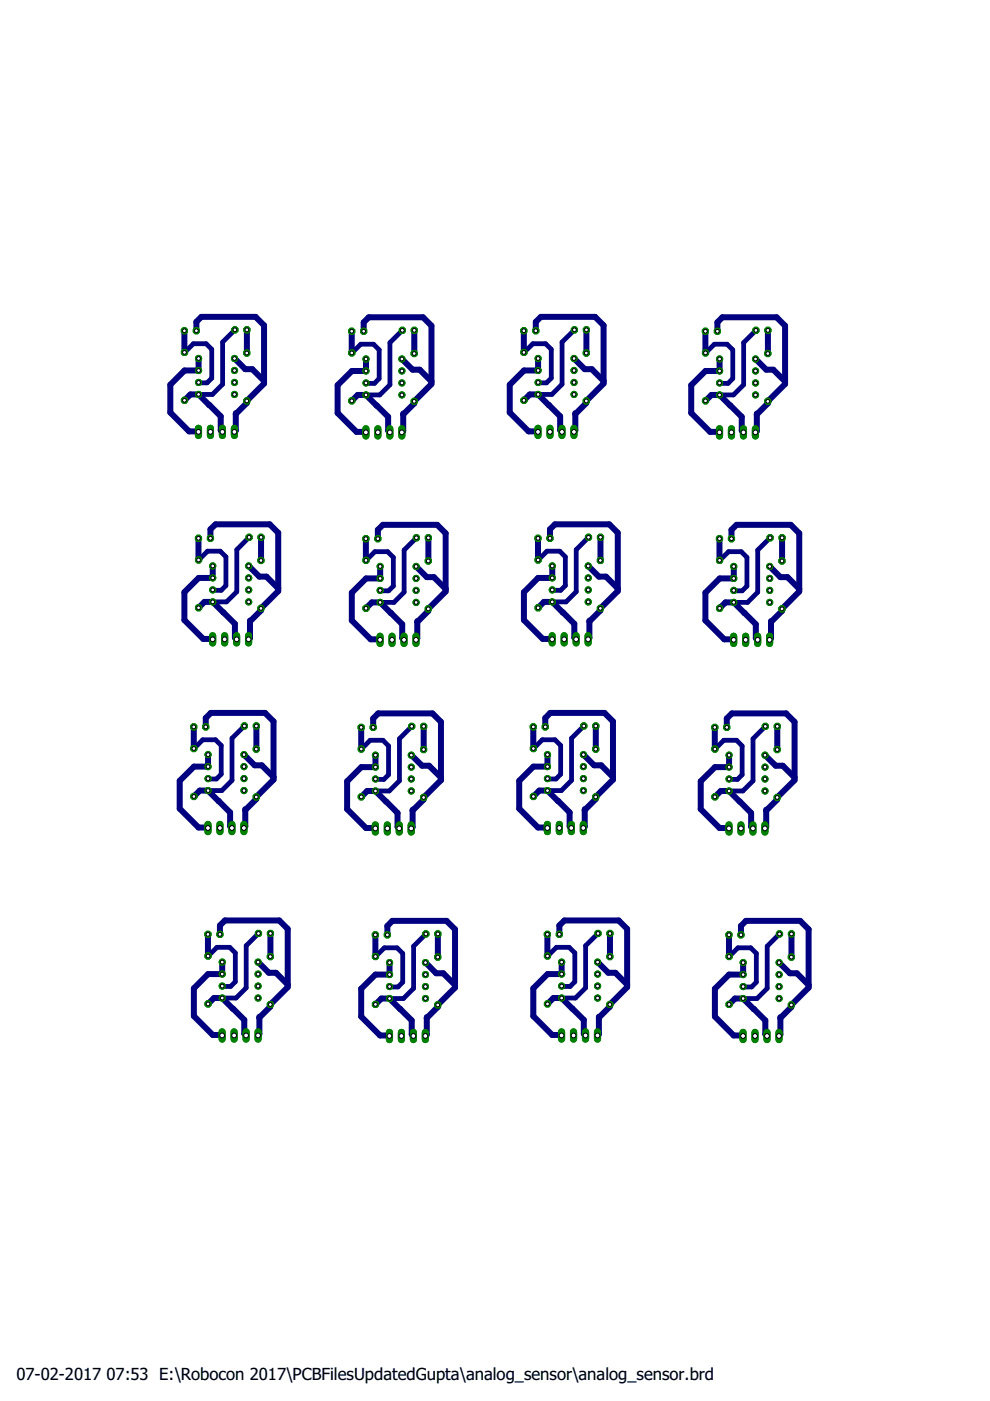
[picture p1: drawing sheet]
<svg xmlns="http://www.w3.org/2000/svg" width="210mm" height="297mm" viewBox="0 0 210 297" stroke-linecap="round" stroke-linejoin="round" font-family="sans-serif">
<defs><g id="words">
<g font-size="3.5">
<text x="3.5" y="292.5">07-02-2017</text>
<text x="22.6" y="292.5">07:53 E:\Robocon 2017\PCBFilesUpdatedGupta\analog_sensor\analog_sensor.brd</text>
</g>
</g></defs>
<g fill="none" stroke="#000080" stroke-width="1.3">
<path d="M39.1 70.1v4.6M41.6 70.1v-1.9l1.1-1h11.5l1.8 1.8v12.3l-3.7 3.7v.4l-2.3 2.4M42.1 76v2.5h-3l-3 3.1v5.9l4 4 2 .1M49.7 76h.1M49.7 76l2.3 2.3h1.5l2.5 2.5M52.3 69.9v4.9M74.6 70.2v4.6M77.1 70.2v-1.9l1.1-1h11.5l1.8 1.8v12.3l-3.7 3.7v.4l-2.3 2.4M77.6 76.1v2.6h-3l-3 3v5.9l4 4 2 .1M85.2 76.1h.1M85.2 76.1l2.3 2.3h1.5l2.5 2.5M87.8 70v4.9"/>
<path d="M87.8 74.9v.1M111.1 70.1v4.6M113.6 70.1v-1.9l1.1-1h11.5l1.8 1.8v12.3l-3.7 3.7v.4l-2.3 2.4M114.1 76v2.5h-3l-3 3.1v5.9l4 4 2 .1M121.7 76l2.3 2.3h1.5l2.5 2.5M124.3 69.9v4.9M149.6 70.2v4.6M152.1 70.2v-1.9l1.1-1h11.5l1.8 1.8v12.3l-3.7 3.7v.4l-2.3 2.4M152.6 76.1v2.6h-3l-3 3v5.9l4 4 1.9 .1M160.2 76.1l2.3 2.3h1.5l2.5 2.5M162.8 70v5M39.1 84.9l1.3-1.3h1.7l4.7 4.7v2.9l.4 .4"/>
<path d="M44.3 85.9h.1M50 87.6v3.7l-.3 .3M74.6 85l1.2-1.3h1.8l4.7 4.7v2.9l.4 .4M85.5 87.7v3.7l-.3 .3M111.1 84.9l1.2-1.3h1.8l4.7 4.7v2.9l.3 .4M116.3 85.9h.1M122 87.6v3.7l-.3 .3M149.6 85l1.2-1.3h1.8l2.2 2.3M154.8 86h.1M154.9 86l2.4 2.4v2.9l.3 .4M160.5 87.7v3.7l-.3 .3M42.1 114.1v4.6"/>
<path d="M44.6 114.1v-1.9l1.1-1h11.5l1.8 1.8v12.3l-3.7 3.7v.4l-2.3 2.4M45.1 120v2.5h-3l-3 3.1v5.9l4 4 2 .1M52.7 120h.1M52.7 120l2.3 2.3h1.5l2.5 2.5M55.4 113.9l-.1 4.9M77.6 114.2v4.6M77.6 118.8h.1M80.1 114.2v-1.9l1.1-1h11.5l1.8 1.8v12.3l-3.7 3.7v.4l-2.3 2.4M90.8 114v4.9M114.1 114.1v4.6M116.6 114.1v-1.9l1.1-1h11.5l1.8 1.8v12.3l-3.7 3.7v.4l-2.3 2.4M117.1 120v2.5h-3l-3 3.1v5.9l4 4 2 .1"/>
<path d="M124.7 120h.1M124.7 120l2.3 2.3h1.5l2.5 2.5M127.3 113.9v4.9M152.5 114.2v4.6M152.5 118.8h.1M155.1 114.2v-1.9l1.1-1h11.5l1.8 1.8v12.3l-3.7 3.7v.4l-2.3 2.4M165.8 114v4.9M42.1 128.9l1.2-1.3h1.8l4.7 4.7v2.9l.4 .4M53 131.6v3.7l-.3 .3M77.6 129l1.2-1.3h1.8l4.7 4.7v2.9l.4 .4M80.6 120.1v2.5h-3l-3 3.1v5.9l4 4 2 .1M82.8 130h.1"/>
<path d="M88.2 120.1l2.3 2.3h1.5l2.5 2.5M88.5 131.7v3.7l-.3 .3M114.1 128.9l1.2-1.3h1.8l4.7 4.7v2.9l.4 .4M125 131.6v3.7l-.3 .3M152.6 129l1.2-1.3h1.8l4.7 4.7v2.9l.3 .4M155.6 120.1v2.5h-3l-3 3.1v5.9l4 4 2 .1M163.2 120.1h.1M163.2 120.1l2.3 2.3h1.5l2.5 2.5M163.5 131.7v3.7l-.3 .3M41.1 154.1v4.6M41.1 158.7h.1M43.6 154.1v-1.9l1.1-1h11.5l1.8 1.8v12.3l-3.7 3.7v.4l-2.3 2.3"/>
<path d="M44.1 160v2.5h-3l-3 3v5.9l4 4.1 2 .1M51.7 160h.1M51.7 160l2.3 2.3h1.5l2.5 2.5M54.4 153.9l-.1 4.9M76.6 154.2v4.6M76.6 158.8h.1M79.1 154.2v-1.9l1.1-1h11.5l1.8 1.8v12.3l-3.7 3.7v.4l-2.3 2.4M89.8 154v4.9M113.1 154.1v4.6M115.6 154.1v-1.9l1.1-1h11.5l1.8 1.8v12.3l-3.7 3.7v.4l-2.3 2.3M116.1 160v2.5h-3l-3 3v5.9l4 4.1 2 .1M123.7 160h.1"/>
<path d="M123.7 160l2.3 2.3h1.5l2.5 2.5M126.3 153.9v4.9M151.6 154.2v4.6M154.1 154.2v-1.9l1.1-1h11.5l1.8 1.8v12.3l-3.7 3.7v.4l-2.3 2.4M164.8 154v4.9M164.8 158.9h.1M41.1 168.9l1.3-1.3h1.7l2.3 2.3M46.4 169.9h.1M46.4 169.9l2.4 2.4v2.9l.4 .4M52 171.6v3.7l-.3 .3M76.6 169l1.3-1.3h1.7l4.7 4.7v2.9l.3 .3M79.6 160.1v2.5h-3l-3 3.1v5.9l4 4h2"/>
<path d="M87.2 160.1l2.3 2.2h1.5l2.5 2.5M87.5 171.7v3.7l-.3 .2M113.1 168.9l1.2-1.3h1.8l4.7 4.7v2.9l.3 .4M124 171.6v3.7l-.3 .3M151.6 169l1.2-1.3h1.8l2.2 2.2M154.6 160.1v2.5h-3l-3 3.1v5.9l4 4h2M156.8 169.9h.1M156.9 169.9l2.4 2.5v2.9l.3 .3M162.2 160.1h.1M162.2 160.1l2.3 2.2h1.5l2.5 2.5M162.5 171.7v3.7l-.3 .2M44.1 198.1v4.6"/>
<path d="M46.6 198.1v-1.9l1.1-1h11.5l1.8 1.8v12.3l-3.7 3.7v.4l-2.3 2.4M57.3 197.9v4.9M79.6 198.2v4.6M82.1 198.2v-1.9l1.1-1.1h11.5l1.8 1.8v12.4l-3.7 3.7v.4l-2.3 2.3M92.8 198v4.9M116.1 198.1v4.6M118.6 198.1v-1.9l1.1-1h11.5l1.8 1.8v12.3l-3.7 3.7v.4l-2.3 2.4M129.3 197.9v4.9M154.6 198.2v4.6M157.1 198.2v-1.9l1.1-1.1h11.5l1.7 1.8v12.4l-3.6 3.7v.4l-2.3 2.3M167.8 198v4.9M44.1 202.7h.1"/>
<path d="M44.1 212.9l1.3-1.3h1.7l4.7 4.6v3l.4 .3M47.1 204v2.5h-3l-3 3v5.9l4 4 2 .1M54.7 204l2.3 2.2h1.5l2.5 2.5M55 215.6v3.6l-.3 .3M79.6 213l1.3-1.3h1.7l2.2 2.3M82.6 204.1v2.5h-3l-3 3v5.9l4 4 2 .1M84.8 214h.1M84.9 214l2.4 2.3v3l.4 .3M90.2 204.1h.1M90.2 204.1l2.3 2.3h1.5l2.5 2.5M90.5 215.6v3.8l-.3 .2M92.8 202.9h.1"/>
<path d="M116.1 202.7h.1M116.1 212.9l1.2-1.3h1.8l4.7 4.6v3l.3 .3M119.1 204v2.5h-3l-3 3v5.9l4 4 2 .1M126.7 204l2.3 2.2h1.5l2.5 2.5M127 215.6v3.6l-.3 .3M154.6 202.8h.1M154.6 213l1.2-1.3h1.8l4.7 4.6v3l.3 .3M157.6 204.1v2.5h-3l-3 3v5.9l4 4 1.9 .1M165.2 204.1l2.3 2.3h1.5l2.4 2.5M165.5 215.6v3.8l-.3 .2"/>
</g>
<g fill="none" stroke="#000080" stroke-width="1">
<path d="M39.1 74.7l1.9-1.8h2.7l1.2 1.2v6.1l-1 1-1.8-.1M49.8 69.9l-2.6 2.6v9l-2.2 2.1h-2.9M74.6 74.8l1.9-1.8h2.7l1.2 1.2v6.1l-1 1-1.8-.1M85.3 70l-2.6 2.6v9l-2.2 2.1h-2.9M111.1 74.7h.1M111.1 74.7l1.9-1.8h2.7l1.2 1.2v6.1l-1 1-1.8-.1M121.8 69.9l-2.6 2.6v9l-2.2 2.1h-2.9M149.6 74.8h.1M149.6 74.8l1.9-1.8h2.7l1.2 1.2v6.1l-1 1-1.8-.1M160.3 70l-2.6 2.6v9l-2.2 2.1h-2.9M42.1 118.7l1.9-1.8h2.7l1.2 1.2v6.1l-1 1-1.8-.1M52.8 113.9l-2.6 2.6v9l-2.2 2.1h-2.9"/>
<path d="M77.6 118.8l1.9-1.8h2.7l1.2 1.2v6.1l-1 1-1.8-.1M88.3 114l-2.6 2.6v9l-2.2 2.1h-2.9M114.1 118.7l1.9-1.8h2.7l1.2 1.2v6.1l-1 1-1.8-.1M124.8 113.9l-2.6 2.6v9l-2.2 2.1h-2.9M152.6 118.8l1.9-1.8h2.7l1.2 1.2v6.1l-1 1-1.8-.1M163.3 114l-2.6 2.6v9l-2.2 2.1h-2.9M41.1 158.7l1.9-1.9h2.7l1.2 1.3v6l-1 1.1-1.8-.1M51.8 153.9l-2.6 2.6v9l-2.2 2.1h-2.9M76.6 158.8l1.9-1.8h2.7l1.2 1.2v6.1l-1 .9h-1.8M87.3 154l-2.6 2.6v8.9l-2.2 2.2h-2.9M113.1 158.7h.1M113.1 158.7l1.9-1.9h2.7l1.2 1.3v6l-1 1.1-1.8-.1"/>
<path d="M123.8 153.9l-2.6 2.6v9l-2.2 2.1h-2.9M151.6 158.8h.1M151.6 158.8l1.9-1.8h2.7l1.2 1.2v6.1l-1 .9h-1.8M162.3 154l-2.6 2.6v8.9l-2.2 2.2h-2.9M54.8 197.9l-2.6 2.6v8.9l-2.2 2.2h-2.9M90.3 198l-2.6 2.6v8.9l-2.2 2.2h-2.9M126.8 197.9l-2.6 2.6v8.9l-2.2 2.2h-2.9M165.3 198l-2.6 2.6v8.9l-2.2 2.2h-2.9M44.1 202.7l1.9-1.8h2.7l1.2 1.1v6.2l-1 .9h-1.8M79.6 202.8h.1M79.6 202.8l1.9-1.8h2.7l1.2 1.1v6.1l-1 1.1-1.8-.1M116.1 202.7l1.9-1.8h2.7l1.2 1.1v6.2l-1 .9h-1.8"/>
<path d="M154.6 202.8l1.9-1.8h2.7l1.2 1.1v6.1l-1 1.1-1.8-.1"/>
</g>
<circle cx="47.1" cy="204" r=".66" fill="#008000" stroke="#008000" stroke-width=".21"/>
<circle cx="47.1" cy="204" r=".4" fill="#fff" stroke="#000" stroke-width=".21"/>
<circle cx="47.1" cy="206.5" r=".66" fill="#008000" stroke="#008000" stroke-width=".21"/>
<circle cx="47.1" cy="206.5" r=".4" fill="#fff" stroke="#000" stroke-width=".21"/>
<circle cx="54.7" cy="206.5" r=".66" fill="#008000" stroke="#008000" stroke-width=".21"/>
<circle cx="54.7" cy="206.5" r=".4" fill="#fff" stroke="#000" stroke-width=".21"/>
<circle cx="54.7" cy="204" r=".66" fill="#008000" stroke="#008000" stroke-width=".21"/>
<circle cx="54.7" cy="204" r=".4" fill="#fff" stroke="#000" stroke-width=".21"/>
<circle cx="47.1" cy="209.1" r=".66" fill="#008000" stroke="#008000" stroke-width=".21"/>
<circle cx="47.1" cy="209.1" r=".4" fill="#fff" stroke="#000" stroke-width=".21"/>
<circle cx="47.1" cy="211.6" r=".66" fill="#008000" stroke="#008000" stroke-width=".21"/>
<circle cx="47.1" cy="211.6" r=".4" fill="#fff" stroke="#000" stroke-width=".21"/>
<circle cx="54.7" cy="209.1" r=".66" fill="#008000" stroke="#008000" stroke-width=".21"/>
<circle cx="54.7" cy="209.1" r=".4" fill="#fff" stroke="#000" stroke-width=".21"/>
<circle cx="54.7" cy="211.6" r=".66" fill="#008000" stroke="#008000" stroke-width=".21"/>
<circle cx="54.7" cy="211.6" r=".4" fill="#fff" stroke="#000" stroke-width=".21"/>
<circle cx="57.3" cy="197.9" r=".71" fill="#008000" stroke="#008000" stroke-width=".21"/>
<circle cx="57.3" cy="197.9" r=".4" fill="#fff" stroke="#000" stroke-width=".21"/>
<circle cx="54.8" cy="197.9" r=".71" fill="#008000" stroke="#008000" stroke-width=".21"/>
<circle cx="54.8" cy="197.9" r=".4" fill="#fff" stroke="#000" stroke-width=".21"/>
<circle cx="44.1" cy="198.1" r=".71" fill="#008000" stroke="#008000" stroke-width=".21"/>
<circle cx="44.1" cy="198.1" r=".4" fill="#fff" stroke="#000" stroke-width=".21"/>
<circle cx="46.6" cy="198.1" r=".71" fill="#008000" stroke="#008000" stroke-width=".21"/>
<circle cx="46.6" cy="198.1" r=".4" fill="#fff" stroke="#000" stroke-width=".21"/>
<circle cx="57.3" cy="213" r=".71" fill="#008000" stroke="#008000" stroke-width=".21"/>
<circle cx="57.3" cy="213" r=".4" fill="#fff" stroke="#000" stroke-width=".21"/>
<circle cx="57.3" cy="202.8" r=".71" fill="#008000" stroke="#008000" stroke-width=".21"/>
<circle cx="57.3" cy="202.8" r=".4" fill="#fff" stroke="#000" stroke-width=".21"/>
<circle cx="44.1" cy="202.7" r=".71" fill="#008000" stroke="#008000" stroke-width=".21"/>
<circle cx="44.1" cy="202.7" r=".4" fill="#fff" stroke="#000" stroke-width=".21"/>
<circle cx="44.1" cy="212.9" r=".71" fill="#008000" stroke="#008000" stroke-width=".21"/>
<circle cx="44.1" cy="212.9" r=".4" fill="#fff" stroke="#000" stroke-width=".21"/>
<path d="M54.7 218.8v1.5" fill="none" stroke="#008000" stroke-width="1.5"/>
<circle cx="54.7" cy="219.5" r=".51" fill="#fff" stroke="#000" stroke-width=".21"/>
<path d="M52.2 218.8v1.5" fill="none" stroke="#008000" stroke-width="1.5"/>
<circle cx="52.2" cy="219.5" r=".51" fill="#fff" stroke="#000" stroke-width=".21"/>
<path d="M49.6 218.8v1.5" fill="none" stroke="#008000" stroke-width="1.5"/>
<circle cx="49.6" cy="219.5" r=".51" fill="#fff" stroke="#000" stroke-width=".21"/>
<path d="M47.1 218.8v1.5" fill="none" stroke="#008000" stroke-width="1.5"/>
<circle cx="47.1" cy="219.5" r=".51" fill="#fff" stroke="#000" stroke-width=".21"/>
<circle cx="82.6" cy="204.1" r=".66" fill="#008000" stroke="#008000" stroke-width=".21"/>
<circle cx="82.6" cy="204.1" r=".4" fill="#fff" stroke="#000" stroke-width=".21"/>
<circle cx="82.6" cy="206.6" r=".66" fill="#008000" stroke="#008000" stroke-width=".21"/>
<circle cx="82.6" cy="206.6" r=".4" fill="#fff" stroke="#000" stroke-width=".21"/>
<circle cx="90.2" cy="206.6" r=".66" fill="#008000" stroke="#008000" stroke-width=".21"/>
<circle cx="90.2" cy="206.6" r=".4" fill="#fff" stroke="#000" stroke-width=".21"/>
<circle cx="90.2" cy="204.1" r=".66" fill="#008000" stroke="#008000" stroke-width=".21"/>
<circle cx="90.2" cy="204.1" r=".4" fill="#fff" stroke="#000" stroke-width=".21"/>
<circle cx="82.6" cy="209.2" r=".66" fill="#008000" stroke="#008000" stroke-width=".21"/>
<circle cx="82.6" cy="209.2" r=".4" fill="#fff" stroke="#000" stroke-width=".21"/>
<circle cx="82.6" cy="211.7" r=".66" fill="#008000" stroke="#008000" stroke-width=".21"/>
<circle cx="82.6" cy="211.7" r=".4" fill="#fff" stroke="#000" stroke-width=".21"/>
<circle cx="90.2" cy="209.2" r=".66" fill="#008000" stroke="#008000" stroke-width=".21"/>
<circle cx="90.2" cy="209.2" r=".4" fill="#fff" stroke="#000" stroke-width=".21"/>
<circle cx="90.2" cy="211.7" r=".66" fill="#008000" stroke="#008000" stroke-width=".21"/>
<circle cx="90.2" cy="211.7" r=".4" fill="#fff" stroke="#000" stroke-width=".21"/>
<circle cx="92.8" cy="198" r=".71" fill="#008000" stroke="#008000" stroke-width=".21"/>
<circle cx="92.8" cy="198" r=".4" fill="#fff" stroke="#000" stroke-width=".21"/>
<circle cx="90.3" cy="198" r=".71" fill="#008000" stroke="#008000" stroke-width=".21"/>
<circle cx="90.3" cy="198" r=".4" fill="#fff" stroke="#000" stroke-width=".21"/>
<circle cx="79.6" cy="198.2" r=".71" fill="#008000" stroke="#008000" stroke-width=".21"/>
<circle cx="79.6" cy="198.2" r=".4" fill="#fff" stroke="#000" stroke-width=".21"/>
<circle cx="82.1" cy="198.2" r=".71" fill="#008000" stroke="#008000" stroke-width=".21"/>
<circle cx="82.1" cy="198.2" r=".4" fill="#fff" stroke="#000" stroke-width=".21"/>
<circle cx="92.8" cy="213.1" r=".71" fill="#008000" stroke="#008000" stroke-width=".21"/>
<circle cx="92.8" cy="213.1" r=".4" fill="#fff" stroke="#000" stroke-width=".21"/>
<circle cx="92.8" cy="202.9" r=".71" fill="#008000" stroke="#008000" stroke-width=".21"/>
<circle cx="92.8" cy="202.9" r=".4" fill="#fff" stroke="#000" stroke-width=".21"/>
<circle cx="79.6" cy="202.8" r=".71" fill="#008000" stroke="#008000" stroke-width=".21"/>
<circle cx="79.6" cy="202.8" r=".4" fill="#fff" stroke="#000" stroke-width=".21"/>
<circle cx="79.6" cy="213" r=".71" fill="#008000" stroke="#008000" stroke-width=".21"/>
<circle cx="79.6" cy="213" r=".4" fill="#fff" stroke="#000" stroke-width=".21"/>
<path d="M90.2 218.9v1.5" fill="none" stroke="#008000" stroke-width="1.5"/>
<circle cx="90.2" cy="219.6" r=".51" fill="#fff" stroke="#000" stroke-width=".21"/>
<path d="M87.7 218.9v1.5" fill="none" stroke="#008000" stroke-width="1.5"/>
<circle cx="87.7" cy="219.6" r=".51" fill="#fff" stroke="#000" stroke-width=".21"/>
<path d="M85.1 218.9v1.5" fill="none" stroke="#008000" stroke-width="1.5"/>
<circle cx="85.1" cy="219.6" r=".51" fill="#fff" stroke="#000" stroke-width=".21"/>
<path d="M82.6 218.9v1.5" fill="none" stroke="#008000" stroke-width="1.5"/>
<circle cx="82.6" cy="219.6" r=".51" fill="#fff" stroke="#000" stroke-width=".21"/>
<circle cx="119.1" cy="204" r=".66" fill="#008000" stroke="#008000" stroke-width=".21"/>
<circle cx="119.1" cy="204" r=".4" fill="#fff" stroke="#000" stroke-width=".21"/>
<circle cx="119.1" cy="206.5" r=".66" fill="#008000" stroke="#008000" stroke-width=".21"/>
<circle cx="119.1" cy="206.5" r=".4" fill="#fff" stroke="#000" stroke-width=".21"/>
<circle cx="126.7" cy="206.5" r=".66" fill="#008000" stroke="#008000" stroke-width=".21"/>
<circle cx="126.7" cy="206.5" r=".4" fill="#fff" stroke="#000" stroke-width=".21"/>
<circle cx="126.7" cy="204" r=".66" fill="#008000" stroke="#008000" stroke-width=".21"/>
<circle cx="126.7" cy="204" r=".4" fill="#fff" stroke="#000" stroke-width=".21"/>
<circle cx="119.1" cy="209.1" r=".66" fill="#008000" stroke="#008000" stroke-width=".21"/>
<circle cx="119.1" cy="209.1" r=".4" fill="#fff" stroke="#000" stroke-width=".21"/>
<circle cx="119.1" cy="211.6" r=".66" fill="#008000" stroke="#008000" stroke-width=".21"/>
<circle cx="119.1" cy="211.6" r=".4" fill="#fff" stroke="#000" stroke-width=".21"/>
<circle cx="126.7" cy="209.1" r=".66" fill="#008000" stroke="#008000" stroke-width=".21"/>
<circle cx="126.7" cy="209.1" r=".4" fill="#fff" stroke="#000" stroke-width=".21"/>
<circle cx="126.7" cy="211.6" r=".66" fill="#008000" stroke="#008000" stroke-width=".21"/>
<circle cx="126.7" cy="211.6" r=".4" fill="#fff" stroke="#000" stroke-width=".21"/>
<circle cx="129.3" cy="197.9" r=".71" fill="#008000" stroke="#008000" stroke-width=".21"/>
<circle cx="129.3" cy="197.9" r=".4" fill="#fff" stroke="#000" stroke-width=".21"/>
<circle cx="126.8" cy="197.9" r=".71" fill="#008000" stroke="#008000" stroke-width=".21"/>
<circle cx="126.8" cy="197.9" r=".4" fill="#fff" stroke="#000" stroke-width=".21"/>
<circle cx="116.1" cy="198.1" r=".71" fill="#008000" stroke="#008000" stroke-width=".21"/>
<circle cx="116.1" cy="198.1" r=".4" fill="#fff" stroke="#000" stroke-width=".21"/>
<circle cx="118.6" cy="198.1" r=".71" fill="#008000" stroke="#008000" stroke-width=".21"/>
<circle cx="118.6" cy="198.1" r=".4" fill="#fff" stroke="#000" stroke-width=".21"/>
<circle cx="129.3" cy="213" r=".71" fill="#008000" stroke="#008000" stroke-width=".21"/>
<circle cx="129.3" cy="213" r=".4" fill="#fff" stroke="#000" stroke-width=".21"/>
<circle cx="129.3" cy="202.8" r=".71" fill="#008000" stroke="#008000" stroke-width=".21"/>
<circle cx="129.3" cy="202.8" r=".4" fill="#fff" stroke="#000" stroke-width=".21"/>
<circle cx="116.1" cy="202.7" r=".71" fill="#008000" stroke="#008000" stroke-width=".21"/>
<circle cx="116.1" cy="202.7" r=".4" fill="#fff" stroke="#000" stroke-width=".21"/>
<circle cx="116.1" cy="212.9" r=".71" fill="#008000" stroke="#008000" stroke-width=".21"/>
<circle cx="116.1" cy="212.9" r=".4" fill="#fff" stroke="#000" stroke-width=".21"/>
<path d="M126.7 218.8v1.5" fill="none" stroke="#008000" stroke-width="1.5"/>
<circle cx="126.7" cy="219.5" r=".51" fill="#fff" stroke="#000" stroke-width=".21"/>
<path d="M124.1 218.8v1.5" fill="none" stroke="#008000" stroke-width="1.5"/>
<circle cx="124.1" cy="219.5" r=".51" fill="#fff" stroke="#000" stroke-width=".21"/>
<path d="M121.6 218.8v1.5" fill="none" stroke="#008000" stroke-width="1.5"/>
<circle cx="121.6" cy="219.5" r=".51" fill="#fff" stroke="#000" stroke-width=".21"/>
<path d="M119.1 218.8v1.5" fill="none" stroke="#008000" stroke-width="1.5"/>
<circle cx="119.1" cy="219.5" r=".51" fill="#fff" stroke="#000" stroke-width=".21"/>
<circle cx="157.6" cy="204.1" r=".66" fill="#008000" stroke="#008000" stroke-width=".21"/>
<circle cx="157.6" cy="204.1" r=".4" fill="#fff" stroke="#000" stroke-width=".21"/>
<circle cx="157.6" cy="206.6" r=".66" fill="#008000" stroke="#008000" stroke-width=".21"/>
<circle cx="157.6" cy="206.6" r=".4" fill="#fff" stroke="#000" stroke-width=".21"/>
<circle cx="165.2" cy="206.6" r=".66" fill="#008000" stroke="#008000" stroke-width=".21"/>
<circle cx="165.2" cy="206.6" r=".4" fill="#fff" stroke="#000" stroke-width=".21"/>
<circle cx="165.2" cy="204.1" r=".66" fill="#008000" stroke="#008000" stroke-width=".21"/>
<circle cx="165.2" cy="204.1" r=".4" fill="#fff" stroke="#000" stroke-width=".21"/>
<circle cx="157.6" cy="209.2" r=".66" fill="#008000" stroke="#008000" stroke-width=".21"/>
<circle cx="157.6" cy="209.2" r=".4" fill="#fff" stroke="#000" stroke-width=".21"/>
<circle cx="157.6" cy="211.7" r=".66" fill="#008000" stroke="#008000" stroke-width=".21"/>
<circle cx="157.6" cy="211.7" r=".4" fill="#fff" stroke="#000" stroke-width=".21"/>
<circle cx="165.2" cy="209.2" r=".66" fill="#008000" stroke="#008000" stroke-width=".21"/>
<circle cx="165.2" cy="209.2" r=".4" fill="#fff" stroke="#000" stroke-width=".21"/>
<circle cx="165.2" cy="211.7" r=".66" fill="#008000" stroke="#008000" stroke-width=".21"/>
<circle cx="165.2" cy="211.7" r=".4" fill="#fff" stroke="#000" stroke-width=".21"/>
<circle cx="167.8" cy="198" r=".71" fill="#008000" stroke="#008000" stroke-width=".21"/>
<circle cx="167.8" cy="198" r=".4" fill="#fff" stroke="#000" stroke-width=".21"/>
<circle cx="165.3" cy="198" r=".71" fill="#008000" stroke="#008000" stroke-width=".21"/>
<circle cx="165.3" cy="198" r=".4" fill="#fff" stroke="#000" stroke-width=".21"/>
<circle cx="154.6" cy="198.2" r=".71" fill="#008000" stroke="#008000" stroke-width=".21"/>
<circle cx="154.6" cy="198.2" r=".4" fill="#fff" stroke="#000" stroke-width=".21"/>
<circle cx="157.1" cy="198.2" r=".71" fill="#008000" stroke="#008000" stroke-width=".21"/>
<circle cx="157.1" cy="198.2" r=".4" fill="#fff" stroke="#000" stroke-width=".21"/>
<circle cx="167.8" cy="213.1" r=".71" fill="#008000" stroke="#008000" stroke-width=".21"/>
<circle cx="167.8" cy="213.1" r=".4" fill="#fff" stroke="#000" stroke-width=".21"/>
<circle cx="167.8" cy="202.9" r=".71" fill="#008000" stroke="#008000" stroke-width=".21"/>
<circle cx="167.8" cy="202.9" r=".4" fill="#fff" stroke="#000" stroke-width=".21"/>
<circle cx="154.6" cy="202.8" r=".71" fill="#008000" stroke="#008000" stroke-width=".21"/>
<circle cx="154.6" cy="202.8" r=".4" fill="#fff" stroke="#000" stroke-width=".21"/>
<circle cx="154.6" cy="213" r=".71" fill="#008000" stroke="#008000" stroke-width=".21"/>
<circle cx="154.6" cy="213" r=".4" fill="#fff" stroke="#000" stroke-width=".21"/>
<path d="M165.2 218.9v1.5" fill="none" stroke="#008000" stroke-width="1.5"/>
<circle cx="165.2" cy="219.6" r=".51" fill="#fff" stroke="#000" stroke-width=".21"/>
<path d="M162.6 218.9v1.5" fill="none" stroke="#008000" stroke-width="1.5"/>
<circle cx="162.6" cy="219.6" r=".51" fill="#fff" stroke="#000" stroke-width=".21"/>
<path d="M160.1 218.9v1.5" fill="none" stroke="#008000" stroke-width="1.5"/>
<circle cx="160.1" cy="219.6" r=".51" fill="#fff" stroke="#000" stroke-width=".21"/>
<path d="M157.5 218.9v1.5" fill="none" stroke="#008000" stroke-width="1.5"/>
<circle cx="157.5" cy="219.6" r=".51" fill="#fff" stroke="#000" stroke-width=".21"/>
<circle cx="44.1" cy="160" r=".66" fill="#008000" stroke="#008000" stroke-width=".21"/>
<circle cx="44.1" cy="160" r=".4" fill="#fff" stroke="#000" stroke-width=".21"/>
<circle cx="44.1" cy="162.5" r=".66" fill="#008000" stroke="#008000" stroke-width=".21"/>
<circle cx="44.1" cy="162.5" r=".4" fill="#fff" stroke="#000" stroke-width=".21"/>
<circle cx="51.7" cy="162.5" r=".66" fill="#008000" stroke="#008000" stroke-width=".21"/>
<circle cx="51.7" cy="162.5" r=".4" fill="#fff" stroke="#000" stroke-width=".21"/>
<circle cx="51.7" cy="160" r=".66" fill="#008000" stroke="#008000" stroke-width=".21"/>
<circle cx="51.7" cy="160" r=".4" fill="#fff" stroke="#000" stroke-width=".21"/>
<circle cx="44.1" cy="165.1" r=".66" fill="#008000" stroke="#008000" stroke-width=".21"/>
<circle cx="44.1" cy="165.1" r=".4" fill="#fff" stroke="#000" stroke-width=".21"/>
<circle cx="44.1" cy="167.6" r=".66" fill="#008000" stroke="#008000" stroke-width=".21"/>
<circle cx="44.1" cy="167.6" r=".4" fill="#fff" stroke="#000" stroke-width=".21"/>
<circle cx="51.7" cy="165.1" r=".66" fill="#008000" stroke="#008000" stroke-width=".21"/>
<circle cx="51.7" cy="165.1" r=".4" fill="#fff" stroke="#000" stroke-width=".21"/>
<circle cx="51.7" cy="167.6" r=".66" fill="#008000" stroke="#008000" stroke-width=".21"/>
<circle cx="51.7" cy="167.6" r=".4" fill="#fff" stroke="#000" stroke-width=".21"/>
<circle cx="54.4" cy="153.9" r=".71" fill="#008000" stroke="#008000" stroke-width=".21"/>
<circle cx="54.4" cy="153.9" r=".4" fill="#fff" stroke="#000" stroke-width=".21"/>
<circle cx="51.8" cy="153.9" r=".71" fill="#008000" stroke="#008000" stroke-width=".21"/>
<circle cx="51.8" cy="153.9" r=".4" fill="#fff" stroke="#000" stroke-width=".21"/>
<circle cx="41.1" cy="154.1" r=".71" fill="#008000" stroke="#008000" stroke-width=".21"/>
<circle cx="41.1" cy="154.1" r=".4" fill="#fff" stroke="#000" stroke-width=".21"/>
<circle cx="43.6" cy="154.1" r=".71" fill="#008000" stroke="#008000" stroke-width=".21"/>
<circle cx="43.6" cy="154.1" r=".4" fill="#fff" stroke="#000" stroke-width=".21"/>
<circle cx="54.3" cy="169" r=".71" fill="#008000" stroke="#008000" stroke-width=".21"/>
<circle cx="54.3" cy="169" r=".4" fill="#fff" stroke="#000" stroke-width=".21"/>
<circle cx="54.3" cy="158.8" r=".71" fill="#008000" stroke="#008000" stroke-width=".21"/>
<circle cx="54.3" cy="158.8" r=".4" fill="#fff" stroke="#000" stroke-width=".21"/>
<circle cx="41.1" cy="158.7" r=".71" fill="#008000" stroke="#008000" stroke-width=".21"/>
<circle cx="41.1" cy="158.7" r=".4" fill="#fff" stroke="#000" stroke-width=".21"/>
<circle cx="41.1" cy="168.9" r=".71" fill="#008000" stroke="#008000" stroke-width=".21"/>
<circle cx="41.1" cy="168.9" r=".4" fill="#fff" stroke="#000" stroke-width=".21"/>
<path d="M51.7 174.8v1.5" fill="none" stroke="#008000" stroke-width="1.5"/>
<circle cx="51.7" cy="175.6" r=".51" fill="#fff" stroke="#000" stroke-width=".21"/>
<path d="M49.2 174.8v1.5" fill="none" stroke="#008000" stroke-width="1.5"/>
<circle cx="49.2" cy="175.6" r=".51" fill="#fff" stroke="#000" stroke-width=".21"/>
<path d="M46.6 174.8v1.5" fill="none" stroke="#008000" stroke-width="1.5"/>
<circle cx="46.6" cy="175.6" r=".51" fill="#fff" stroke="#000" stroke-width=".21"/>
<path d="M44.1 174.8v1.5" fill="none" stroke="#008000" stroke-width="1.5"/>
<circle cx="44.1" cy="175.6" r=".51" fill="#fff" stroke="#000" stroke-width=".21"/>
<circle cx="79.6" cy="160.1" r=".66" fill="#008000" stroke="#008000" stroke-width=".21"/>
<circle cx="79.6" cy="160.1" r=".4" fill="#fff" stroke="#000" stroke-width=".21"/>
<circle cx="79.6" cy="162.6" r=".66" fill="#008000" stroke="#008000" stroke-width=".21"/>
<circle cx="79.6" cy="162.6" r=".4" fill="#fff" stroke="#000" stroke-width=".21"/>
<circle cx="87.2" cy="162.6" r=".66" fill="#008000" stroke="#008000" stroke-width=".21"/>
<circle cx="87.2" cy="162.6" r=".4" fill="#fff" stroke="#000" stroke-width=".21"/>
<circle cx="87.2" cy="160.1" r=".66" fill="#008000" stroke="#008000" stroke-width=".21"/>
<circle cx="87.2" cy="160.1" r=".4" fill="#fff" stroke="#000" stroke-width=".21"/>
<circle cx="79.6" cy="165.2" r=".66" fill="#008000" stroke="#008000" stroke-width=".21"/>
<circle cx="79.6" cy="165.2" r=".4" fill="#fff" stroke="#000" stroke-width=".21"/>
<circle cx="79.6" cy="167.7" r=".66" fill="#008000" stroke="#008000" stroke-width=".21"/>
<circle cx="79.6" cy="167.7" r=".4" fill="#fff" stroke="#000" stroke-width=".21"/>
<circle cx="87.2" cy="165.2" r=".66" fill="#008000" stroke="#008000" stroke-width=".21"/>
<circle cx="87.2" cy="165.2" r=".4" fill="#fff" stroke="#000" stroke-width=".21"/>
<circle cx="87.2" cy="167.7" r=".66" fill="#008000" stroke="#008000" stroke-width=".21"/>
<circle cx="87.2" cy="167.7" r=".4" fill="#fff" stroke="#000" stroke-width=".21"/>
<circle cx="89.8" cy="154" r=".71" fill="#008000" stroke="#008000" stroke-width=".21"/>
<circle cx="89.8" cy="154" r=".4" fill="#fff" stroke="#000" stroke-width=".21"/>
<circle cx="87.3" cy="154" r=".71" fill="#008000" stroke="#008000" stroke-width=".21"/>
<circle cx="87.3" cy="154" r=".4" fill="#fff" stroke="#000" stroke-width=".21"/>
<circle cx="76.6" cy="154.2" r=".71" fill="#008000" stroke="#008000" stroke-width=".21"/>
<circle cx="76.6" cy="154.2" r=".4" fill="#fff" stroke="#000" stroke-width=".21"/>
<circle cx="79.1" cy="154.2" r=".71" fill="#008000" stroke="#008000" stroke-width=".21"/>
<circle cx="79.1" cy="154.2" r=".4" fill="#fff" stroke="#000" stroke-width=".21"/>
<circle cx="89.8" cy="169.1" r=".71" fill="#008000" stroke="#008000" stroke-width=".21"/>
<circle cx="89.8" cy="169.1" r=".4" fill="#fff" stroke="#000" stroke-width=".21"/>
<circle cx="89.8" cy="158.9" r=".71" fill="#008000" stroke="#008000" stroke-width=".21"/>
<circle cx="89.8" cy="158.9" r=".4" fill="#fff" stroke="#000" stroke-width=".21"/>
<circle cx="76.6" cy="158.8" r=".71" fill="#008000" stroke="#008000" stroke-width=".21"/>
<circle cx="76.6" cy="158.8" r=".4" fill="#fff" stroke="#000" stroke-width=".21"/>
<circle cx="76.6" cy="169" r=".71" fill="#008000" stroke="#008000" stroke-width=".21"/>
<circle cx="76.6" cy="169" r=".4" fill="#fff" stroke="#000" stroke-width=".21"/>
<path d="M87.2 174.9v1.5" fill="none" stroke="#008000" stroke-width="1.5"/>
<circle cx="87.2" cy="175.6" r=".51" fill="#fff" stroke="#000" stroke-width=".21"/>
<path d="M84.6 174.9v1.5" fill="none" stroke="#008000" stroke-width="1.5"/>
<circle cx="84.6" cy="175.6" r=".51" fill="#fff" stroke="#000" stroke-width=".21"/>
<path d="M82.1 174.9v1.5" fill="none" stroke="#008000" stroke-width="1.5"/>
<circle cx="82.1" cy="175.6" r=".51" fill="#fff" stroke="#000" stroke-width=".21"/>
<path d="M79.6 174.9v1.5" fill="none" stroke="#008000" stroke-width="1.5"/>
<circle cx="79.6" cy="175.6" r=".51" fill="#fff" stroke="#000" stroke-width=".21"/>
<circle cx="116.1" cy="160" r=".66" fill="#008000" stroke="#008000" stroke-width=".21"/>
<circle cx="116.1" cy="160" r=".4" fill="#fff" stroke="#000" stroke-width=".21"/>
<circle cx="116.1" cy="162.5" r=".66" fill="#008000" stroke="#008000" stroke-width=".21"/>
<circle cx="116.1" cy="162.5" r=".4" fill="#fff" stroke="#000" stroke-width=".21"/>
<circle cx="123.7" cy="162.5" r=".66" fill="#008000" stroke="#008000" stroke-width=".21"/>
<circle cx="123.7" cy="162.5" r=".4" fill="#fff" stroke="#000" stroke-width=".21"/>
<circle cx="123.7" cy="160" r=".66" fill="#008000" stroke="#008000" stroke-width=".21"/>
<circle cx="123.7" cy="160" r=".4" fill="#fff" stroke="#000" stroke-width=".21"/>
<circle cx="116.1" cy="165.1" r=".66" fill="#008000" stroke="#008000" stroke-width=".21"/>
<circle cx="116.1" cy="165.1" r=".4" fill="#fff" stroke="#000" stroke-width=".21"/>
<circle cx="116.1" cy="167.6" r=".66" fill="#008000" stroke="#008000" stroke-width=".21"/>
<circle cx="116.1" cy="167.6" r=".4" fill="#fff" stroke="#000" stroke-width=".21"/>
<circle cx="123.7" cy="165.1" r=".66" fill="#008000" stroke="#008000" stroke-width=".21"/>
<circle cx="123.7" cy="165.1" r=".4" fill="#fff" stroke="#000" stroke-width=".21"/>
<circle cx="123.7" cy="167.6" r=".66" fill="#008000" stroke="#008000" stroke-width=".21"/>
<circle cx="123.7" cy="167.6" r=".4" fill="#fff" stroke="#000" stroke-width=".21"/>
<circle cx="126.3" cy="153.9" r=".71" fill="#008000" stroke="#008000" stroke-width=".21"/>
<circle cx="126.3" cy="153.9" r=".4" fill="#fff" stroke="#000" stroke-width=".21"/>
<circle cx="123.8" cy="153.9" r=".71" fill="#008000" stroke="#008000" stroke-width=".21"/>
<circle cx="123.8" cy="153.9" r=".4" fill="#fff" stroke="#000" stroke-width=".21"/>
<circle cx="113.1" cy="154.1" r=".71" fill="#008000" stroke="#008000" stroke-width=".21"/>
<circle cx="113.1" cy="154.1" r=".4" fill="#fff" stroke="#000" stroke-width=".21"/>
<circle cx="115.6" cy="154.1" r=".71" fill="#008000" stroke="#008000" stroke-width=".21"/>
<circle cx="115.6" cy="154.1" r=".4" fill="#fff" stroke="#000" stroke-width=".21"/>
<circle cx="126.3" cy="169" r=".71" fill="#008000" stroke="#008000" stroke-width=".21"/>
<circle cx="126.3" cy="169" r=".4" fill="#fff" stroke="#000" stroke-width=".21"/>
<circle cx="126.3" cy="158.8" r=".71" fill="#008000" stroke="#008000" stroke-width=".21"/>
<circle cx="126.3" cy="158.8" r=".4" fill="#fff" stroke="#000" stroke-width=".21"/>
<circle cx="113.1" cy="158.7" r=".71" fill="#008000" stroke="#008000" stroke-width=".21"/>
<circle cx="113.1" cy="158.7" r=".4" fill="#fff" stroke="#000" stroke-width=".21"/>
<circle cx="113.1" cy="168.9" r=".71" fill="#008000" stroke="#008000" stroke-width=".21"/>
<circle cx="113.1" cy="168.9" r=".4" fill="#fff" stroke="#000" stroke-width=".21"/>
<path d="M123.7 174.8v1.5" fill="none" stroke="#008000" stroke-width="1.5"/>
<circle cx="123.7" cy="175.6" r=".51" fill="#fff" stroke="#000" stroke-width=".21"/>
<path d="M121.1 174.8v1.5" fill="none" stroke="#008000" stroke-width="1.5"/>
<circle cx="121.1" cy="175.6" r=".51" fill="#fff" stroke="#000" stroke-width=".21"/>
<path d="M118.6 174.8v1.5" fill="none" stroke="#008000" stroke-width="1.5"/>
<circle cx="118.6" cy="175.6" r=".51" fill="#fff" stroke="#000" stroke-width=".21"/>
<path d="M116.1 174.8v1.5" fill="none" stroke="#008000" stroke-width="1.5"/>
<circle cx="116.1" cy="175.6" r=".51" fill="#fff" stroke="#000" stroke-width=".21"/>
<circle cx="154.6" cy="160.1" r=".66" fill="#008000" stroke="#008000" stroke-width=".21"/>
<circle cx="154.6" cy="160.1" r=".4" fill="#fff" stroke="#000" stroke-width=".21"/>
<circle cx="154.6" cy="162.6" r=".66" fill="#008000" stroke="#008000" stroke-width=".21"/>
<circle cx="154.6" cy="162.6" r=".4" fill="#fff" stroke="#000" stroke-width=".21"/>
<circle cx="162.2" cy="162.6" r=".66" fill="#008000" stroke="#008000" stroke-width=".21"/>
<circle cx="162.2" cy="162.6" r=".4" fill="#fff" stroke="#000" stroke-width=".21"/>
<circle cx="162.2" cy="160.1" r=".66" fill="#008000" stroke="#008000" stroke-width=".21"/>
<circle cx="162.2" cy="160.1" r=".4" fill="#fff" stroke="#000" stroke-width=".21"/>
<circle cx="154.6" cy="165.2" r=".66" fill="#008000" stroke="#008000" stroke-width=".21"/>
<circle cx="154.6" cy="165.2" r=".4" fill="#fff" stroke="#000" stroke-width=".21"/>
<circle cx="154.6" cy="167.7" r=".66" fill="#008000" stroke="#008000" stroke-width=".21"/>
<circle cx="154.6" cy="167.7" r=".4" fill="#fff" stroke="#000" stroke-width=".21"/>
<circle cx="162.2" cy="165.2" r=".66" fill="#008000" stroke="#008000" stroke-width=".21"/>
<circle cx="162.2" cy="165.2" r=".4" fill="#fff" stroke="#000" stroke-width=".21"/>
<circle cx="162.2" cy="167.7" r=".66" fill="#008000" stroke="#008000" stroke-width=".21"/>
<circle cx="162.2" cy="167.7" r=".4" fill="#fff" stroke="#000" stroke-width=".21"/>
<circle cx="164.8" cy="154" r=".71" fill="#008000" stroke="#008000" stroke-width=".21"/>
<circle cx="164.8" cy="154" r=".4" fill="#fff" stroke="#000" stroke-width=".21"/>
<circle cx="162.3" cy="154" r=".71" fill="#008000" stroke="#008000" stroke-width=".21"/>
<circle cx="162.3" cy="154" r=".4" fill="#fff" stroke="#000" stroke-width=".21"/>
<circle cx="151.6" cy="154.2" r=".71" fill="#008000" stroke="#008000" stroke-width=".21"/>
<circle cx="151.6" cy="154.2" r=".4" fill="#fff" stroke="#000" stroke-width=".21"/>
<circle cx="154.1" cy="154.2" r=".71" fill="#008000" stroke="#008000" stroke-width=".21"/>
<circle cx="154.1" cy="154.2" r=".4" fill="#fff" stroke="#000" stroke-width=".21"/>
<circle cx="164.8" cy="169.1" r=".71" fill="#008000" stroke="#008000" stroke-width=".21"/>
<circle cx="164.8" cy="169.1" r=".4" fill="#fff" stroke="#000" stroke-width=".21"/>
<circle cx="164.8" cy="158.9" r=".71" fill="#008000" stroke="#008000" stroke-width=".21"/>
<circle cx="164.8" cy="158.9" r=".4" fill="#fff" stroke="#000" stroke-width=".21"/>
<circle cx="151.6" cy="158.8" r=".71" fill="#008000" stroke="#008000" stroke-width=".21"/>
<circle cx="151.6" cy="158.8" r=".4" fill="#fff" stroke="#000" stroke-width=".21"/>
<circle cx="151.6" cy="169" r=".71" fill="#008000" stroke="#008000" stroke-width=".21"/>
<circle cx="151.6" cy="169" r=".4" fill="#fff" stroke="#000" stroke-width=".21"/>
<path d="M162.2 174.9v1.5" fill="none" stroke="#008000" stroke-width="1.5"/>
<circle cx="162.2" cy="175.6" r=".51" fill="#fff" stroke="#000" stroke-width=".21"/>
<path d="M159.6 174.9v1.5" fill="none" stroke="#008000" stroke-width="1.5"/>
<circle cx="159.6" cy="175.6" r=".51" fill="#fff" stroke="#000" stroke-width=".21"/>
<path d="M157.1 174.9v1.5" fill="none" stroke="#008000" stroke-width="1.5"/>
<circle cx="157.1" cy="175.6" r=".51" fill="#fff" stroke="#000" stroke-width=".21"/>
<path d="M154.6 174.9v1.5" fill="none" stroke="#008000" stroke-width="1.5"/>
<circle cx="154.6" cy="175.6" r=".51" fill="#fff" stroke="#000" stroke-width=".21"/>
<circle cx="45.1" cy="120" r=".66" fill="#008000" stroke="#008000" stroke-width=".21"/>
<circle cx="45.1" cy="120" r=".4" fill="#fff" stroke="#000" stroke-width=".21"/>
<circle cx="45.1" cy="122.5" r=".66" fill="#008000" stroke="#008000" stroke-width=".21"/>
<circle cx="45.1" cy="122.5" r=".4" fill="#fff" stroke="#000" stroke-width=".21"/>
<circle cx="52.7" cy="122.5" r=".66" fill="#008000" stroke="#008000" stroke-width=".21"/>
<circle cx="52.7" cy="122.5" r=".4" fill="#fff" stroke="#000" stroke-width=".21"/>
<circle cx="52.7" cy="120" r=".66" fill="#008000" stroke="#008000" stroke-width=".21"/>
<circle cx="52.7" cy="120" r=".4" fill="#fff" stroke="#000" stroke-width=".21"/>
<circle cx="45.1" cy="125.1" r=".66" fill="#008000" stroke="#008000" stroke-width=".21"/>
<circle cx="45.1" cy="125.1" r=".4" fill="#fff" stroke="#000" stroke-width=".21"/>
<circle cx="45.1" cy="127.6" r=".66" fill="#008000" stroke="#008000" stroke-width=".21"/>
<circle cx="45.1" cy="127.6" r=".4" fill="#fff" stroke="#000" stroke-width=".21"/>
<circle cx="52.7" cy="125.1" r=".66" fill="#008000" stroke="#008000" stroke-width=".21"/>
<circle cx="52.7" cy="125.1" r=".4" fill="#fff" stroke="#000" stroke-width=".21"/>
<circle cx="52.7" cy="127.6" r=".66" fill="#008000" stroke="#008000" stroke-width=".21"/>
<circle cx="52.7" cy="127.6" r=".4" fill="#fff" stroke="#000" stroke-width=".21"/>
<circle cx="55.4" cy="113.9" r=".71" fill="#008000" stroke="#008000" stroke-width=".21"/>
<circle cx="55.4" cy="113.9" r=".4" fill="#fff" stroke="#000" stroke-width=".21"/>
<circle cx="52.8" cy="113.9" r=".71" fill="#008000" stroke="#008000" stroke-width=".21"/>
<circle cx="52.8" cy="113.9" r=".4" fill="#fff" stroke="#000" stroke-width=".21"/>
<circle cx="42.1" cy="114.1" r=".71" fill="#008000" stroke="#008000" stroke-width=".21"/>
<circle cx="42.1" cy="114.1" r=".4" fill="#fff" stroke="#000" stroke-width=".21"/>
<circle cx="44.6" cy="114.1" r=".71" fill="#008000" stroke="#008000" stroke-width=".21"/>
<circle cx="44.6" cy="114.1" r=".4" fill="#fff" stroke="#000" stroke-width=".21"/>
<circle cx="55.3" cy="129" r=".71" fill="#008000" stroke="#008000" stroke-width=".21"/>
<circle cx="55.3" cy="129" r=".4" fill="#fff" stroke="#000" stroke-width=".21"/>
<circle cx="55.3" cy="118.8" r=".71" fill="#008000" stroke="#008000" stroke-width=".21"/>
<circle cx="55.3" cy="118.8" r=".4" fill="#fff" stroke="#000" stroke-width=".21"/>
<circle cx="42.1" cy="118.7" r=".71" fill="#008000" stroke="#008000" stroke-width=".21"/>
<circle cx="42.1" cy="118.7" r=".4" fill="#fff" stroke="#000" stroke-width=".21"/>
<circle cx="42.1" cy="128.9" r=".71" fill="#008000" stroke="#008000" stroke-width=".21"/>
<circle cx="42.1" cy="128.9" r=".4" fill="#fff" stroke="#000" stroke-width=".21"/>
<path d="M52.7 134.8v1.5" fill="none" stroke="#008000" stroke-width="1.5"/>
<circle cx="52.7" cy="135.6" r=".51" fill="#fff" stroke="#000" stroke-width=".21"/>
<path d="M50.2 134.8v1.5" fill="none" stroke="#008000" stroke-width="1.5"/>
<circle cx="50.2" cy="135.6" r=".51" fill="#fff" stroke="#000" stroke-width=".21"/>
<path d="M47.6 134.8v1.5" fill="none" stroke="#008000" stroke-width="1.5"/>
<circle cx="47.6" cy="135.6" r=".51" fill="#fff" stroke="#000" stroke-width=".21"/>
<path d="M45.1 134.8v1.5" fill="none" stroke="#008000" stroke-width="1.5"/>
<circle cx="45.1" cy="135.6" r=".51" fill="#fff" stroke="#000" stroke-width=".21"/>
<circle cx="80.6" cy="120.1" r=".66" fill="#008000" stroke="#008000" stroke-width=".21"/>
<circle cx="80.6" cy="120.1" r=".4" fill="#fff" stroke="#000" stroke-width=".21"/>
<circle cx="80.6" cy="122.6" r=".66" fill="#008000" stroke="#008000" stroke-width=".21"/>
<circle cx="80.6" cy="122.6" r=".4" fill="#fff" stroke="#000" stroke-width=".21"/>
<circle cx="88.2" cy="122.6" r=".66" fill="#008000" stroke="#008000" stroke-width=".21"/>
<circle cx="88.2" cy="122.6" r=".4" fill="#fff" stroke="#000" stroke-width=".21"/>
<circle cx="88.2" cy="120.1" r=".66" fill="#008000" stroke="#008000" stroke-width=".21"/>
<circle cx="88.2" cy="120.1" r=".4" fill="#fff" stroke="#000" stroke-width=".21"/>
<circle cx="80.6" cy="125.2" r=".66" fill="#008000" stroke="#008000" stroke-width=".21"/>
<circle cx="80.6" cy="125.2" r=".4" fill="#fff" stroke="#000" stroke-width=".21"/>
<circle cx="80.6" cy="127.7" r=".66" fill="#008000" stroke="#008000" stroke-width=".21"/>
<circle cx="80.6" cy="127.7" r=".4" fill="#fff" stroke="#000" stroke-width=".21"/>
<circle cx="88.2" cy="125.2" r=".66" fill="#008000" stroke="#008000" stroke-width=".21"/>
<circle cx="88.2" cy="125.2" r=".4" fill="#fff" stroke="#000" stroke-width=".21"/>
<circle cx="88.2" cy="127.7" r=".66" fill="#008000" stroke="#008000" stroke-width=".21"/>
<circle cx="88.2" cy="127.7" r=".4" fill="#fff" stroke="#000" stroke-width=".21"/>
<circle cx="90.8" cy="114" r=".71" fill="#008000" stroke="#008000" stroke-width=".21"/>
<circle cx="90.8" cy="114" r=".4" fill="#fff" stroke="#000" stroke-width=".21"/>
<circle cx="88.3" cy="114" r=".71" fill="#008000" stroke="#008000" stroke-width=".21"/>
<circle cx="88.3" cy="114" r=".4" fill="#fff" stroke="#000" stroke-width=".21"/>
<circle cx="77.6" cy="114.2" r=".71" fill="#008000" stroke="#008000" stroke-width=".21"/>
<circle cx="77.6" cy="114.2" r=".4" fill="#fff" stroke="#000" stroke-width=".21"/>
<circle cx="80.1" cy="114.2" r=".71" fill="#008000" stroke="#008000" stroke-width=".21"/>
<circle cx="80.1" cy="114.2" r=".4" fill="#fff" stroke="#000" stroke-width=".21"/>
<circle cx="90.8" cy="129.1" r=".71" fill="#008000" stroke="#008000" stroke-width=".21"/>
<circle cx="90.8" cy="129.1" r=".4" fill="#fff" stroke="#000" stroke-width=".21"/>
<circle cx="90.8" cy="118.9" r=".71" fill="#008000" stroke="#008000" stroke-width=".21"/>
<circle cx="90.8" cy="118.9" r=".4" fill="#fff" stroke="#000" stroke-width=".21"/>
<circle cx="77.6" cy="118.8" r=".71" fill="#008000" stroke="#008000" stroke-width=".21"/>
<circle cx="77.6" cy="118.8" r=".4" fill="#fff" stroke="#000" stroke-width=".21"/>
<circle cx="77.6" cy="129" r=".71" fill="#008000" stroke="#008000" stroke-width=".21"/>
<circle cx="77.6" cy="129" r=".4" fill="#fff" stroke="#000" stroke-width=".21"/>
<path d="M88.2 134.9v1.5" fill="none" stroke="#008000" stroke-width="1.5"/>
<circle cx="88.2" cy="135.7" r=".51" fill="#fff" stroke="#000" stroke-width=".21"/>
<path d="M85.7 134.9v1.5" fill="none" stroke="#008000" stroke-width="1.5"/>
<circle cx="85.7" cy="135.7" r=".51" fill="#fff" stroke="#000" stroke-width=".21"/>
<path d="M83.1 134.9v1.5" fill="none" stroke="#008000" stroke-width="1.5"/>
<circle cx="83.1" cy="135.7" r=".51" fill="#fff" stroke="#000" stroke-width=".21"/>
<path d="M80.6 134.9v1.5" fill="none" stroke="#008000" stroke-width="1.5"/>
<circle cx="80.6" cy="135.7" r=".51" fill="#fff" stroke="#000" stroke-width=".21"/>
<circle cx="117.1" cy="120" r=".66" fill="#008000" stroke="#008000" stroke-width=".21"/>
<circle cx="117.1" cy="120" r=".4" fill="#fff" stroke="#000" stroke-width=".21"/>
<circle cx="117.1" cy="122.5" r=".66" fill="#008000" stroke="#008000" stroke-width=".21"/>
<circle cx="117.1" cy="122.5" r=".4" fill="#fff" stroke="#000" stroke-width=".21"/>
<circle cx="124.7" cy="122.5" r=".66" fill="#008000" stroke="#008000" stroke-width=".21"/>
<circle cx="124.7" cy="122.5" r=".4" fill="#fff" stroke="#000" stroke-width=".21"/>
<circle cx="124.7" cy="120" r=".66" fill="#008000" stroke="#008000" stroke-width=".21"/>
<circle cx="124.7" cy="120" r=".4" fill="#fff" stroke="#000" stroke-width=".21"/>
<circle cx="117.1" cy="125.1" r=".66" fill="#008000" stroke="#008000" stroke-width=".21"/>
<circle cx="117.1" cy="125.1" r=".4" fill="#fff" stroke="#000" stroke-width=".21"/>
<circle cx="117.1" cy="127.6" r=".66" fill="#008000" stroke="#008000" stroke-width=".21"/>
<circle cx="117.1" cy="127.6" r=".4" fill="#fff" stroke="#000" stroke-width=".21"/>
<circle cx="124.7" cy="125.1" r=".66" fill="#008000" stroke="#008000" stroke-width=".21"/>
<circle cx="124.7" cy="125.1" r=".4" fill="#fff" stroke="#000" stroke-width=".21"/>
<circle cx="124.7" cy="127.6" r=".66" fill="#008000" stroke="#008000" stroke-width=".21"/>
<circle cx="124.7" cy="127.6" r=".4" fill="#fff" stroke="#000" stroke-width=".21"/>
<circle cx="127.3" cy="113.9" r=".71" fill="#008000" stroke="#008000" stroke-width=".21"/>
<circle cx="127.3" cy="113.9" r=".4" fill="#fff" stroke="#000" stroke-width=".21"/>
<circle cx="124.8" cy="113.9" r=".71" fill="#008000" stroke="#008000" stroke-width=".21"/>
<circle cx="124.8" cy="113.9" r=".4" fill="#fff" stroke="#000" stroke-width=".21"/>
<circle cx="114.1" cy="114.1" r=".71" fill="#008000" stroke="#008000" stroke-width=".21"/>
<circle cx="114.1" cy="114.1" r=".4" fill="#fff" stroke="#000" stroke-width=".21"/>
<circle cx="116.6" cy="114.1" r=".71" fill="#008000" stroke="#008000" stroke-width=".21"/>
<circle cx="116.6" cy="114.1" r=".4" fill="#fff" stroke="#000" stroke-width=".21"/>
<circle cx="127.3" cy="129" r=".71" fill="#008000" stroke="#008000" stroke-width=".21"/>
<circle cx="127.3" cy="129" r=".4" fill="#fff" stroke="#000" stroke-width=".21"/>
<circle cx="127.3" cy="118.8" r=".71" fill="#008000" stroke="#008000" stroke-width=".21"/>
<circle cx="127.3" cy="118.8" r=".4" fill="#fff" stroke="#000" stroke-width=".21"/>
<circle cx="114.1" cy="118.7" r=".71" fill="#008000" stroke="#008000" stroke-width=".21"/>
<circle cx="114.1" cy="118.7" r=".4" fill="#fff" stroke="#000" stroke-width=".21"/>
<circle cx="114.1" cy="128.9" r=".71" fill="#008000" stroke="#008000" stroke-width=".21"/>
<circle cx="114.1" cy="128.9" r=".4" fill="#fff" stroke="#000" stroke-width=".21"/>
<path d="M124.7 134.8v1.5" fill="none" stroke="#008000" stroke-width="1.5"/>
<circle cx="124.7" cy="135.6" r=".51" fill="#fff" stroke="#000" stroke-width=".21"/>
<path d="M122.2 134.8v1.5" fill="none" stroke="#008000" stroke-width="1.5"/>
<circle cx="122.2" cy="135.6" r=".51" fill="#fff" stroke="#000" stroke-width=".21"/>
<path d="M119.6 134.8v1.5" fill="none" stroke="#008000" stroke-width="1.5"/>
<circle cx="119.6" cy="135.6" r=".51" fill="#fff" stroke="#000" stroke-width=".21"/>
<path d="M117.1 134.8v1.5" fill="none" stroke="#008000" stroke-width="1.5"/>
<circle cx="117.1" cy="135.6" r=".51" fill="#fff" stroke="#000" stroke-width=".21"/>
<circle cx="155.6" cy="120.1" r=".66" fill="#008000" stroke="#008000" stroke-width=".21"/>
<circle cx="155.6" cy="120.1" r=".4" fill="#fff" stroke="#000" stroke-width=".21"/>
<circle cx="155.6" cy="122.6" r=".66" fill="#008000" stroke="#008000" stroke-width=".21"/>
<circle cx="155.6" cy="122.6" r=".4" fill="#fff" stroke="#000" stroke-width=".21"/>
<circle cx="163.2" cy="122.6" r=".66" fill="#008000" stroke="#008000" stroke-width=".21"/>
<circle cx="163.2" cy="122.6" r=".4" fill="#fff" stroke="#000" stroke-width=".21"/>
<circle cx="163.2" cy="120.1" r=".66" fill="#008000" stroke="#008000" stroke-width=".21"/>
<circle cx="163.2" cy="120.1" r=".4" fill="#fff" stroke="#000" stroke-width=".21"/>
<circle cx="155.6" cy="125.2" r=".66" fill="#008000" stroke="#008000" stroke-width=".21"/>
<circle cx="155.6" cy="125.2" r=".4" fill="#fff" stroke="#000" stroke-width=".21"/>
<circle cx="155.6" cy="127.7" r=".66" fill="#008000" stroke="#008000" stroke-width=".21"/>
<circle cx="155.6" cy="127.7" r=".4" fill="#fff" stroke="#000" stroke-width=".21"/>
<circle cx="163.2" cy="125.2" r=".66" fill="#008000" stroke="#008000" stroke-width=".21"/>
<circle cx="163.2" cy="125.2" r=".4" fill="#fff" stroke="#000" stroke-width=".21"/>
<circle cx="163.2" cy="127.7" r=".66" fill="#008000" stroke="#008000" stroke-width=".21"/>
<circle cx="163.2" cy="127.7" r=".4" fill="#fff" stroke="#000" stroke-width=".21"/>
<circle cx="165.8" cy="114" r=".71" fill="#008000" stroke="#008000" stroke-width=".21"/>
<circle cx="165.8" cy="114" r=".4" fill="#fff" stroke="#000" stroke-width=".21"/>
<circle cx="163.3" cy="114" r=".71" fill="#008000" stroke="#008000" stroke-width=".21"/>
<circle cx="163.3" cy="114" r=".4" fill="#fff" stroke="#000" stroke-width=".21"/>
<circle cx="152.5" cy="114.2" r=".71" fill="#008000" stroke="#008000" stroke-width=".21"/>
<circle cx="152.5" cy="114.2" r=".4" fill="#fff" stroke="#000" stroke-width=".21"/>
<circle cx="155.1" cy="114.2" r=".71" fill="#008000" stroke="#008000" stroke-width=".21"/>
<circle cx="155.1" cy="114.2" r=".4" fill="#fff" stroke="#000" stroke-width=".21"/>
<circle cx="165.8" cy="129.1" r=".71" fill="#008000" stroke="#008000" stroke-width=".21"/>
<circle cx="165.8" cy="129.1" r=".4" fill="#fff" stroke="#000" stroke-width=".21"/>
<circle cx="165.8" cy="118.9" r=".71" fill="#008000" stroke="#008000" stroke-width=".21"/>
<circle cx="165.8" cy="118.9" r=".4" fill="#fff" stroke="#000" stroke-width=".21"/>
<circle cx="152.6" cy="118.8" r=".71" fill="#008000" stroke="#008000" stroke-width=".21"/>
<circle cx="152.6" cy="118.8" r=".4" fill="#fff" stroke="#000" stroke-width=".21"/>
<circle cx="152.6" cy="129" r=".71" fill="#008000" stroke="#008000" stroke-width=".21"/>
<circle cx="152.6" cy="129" r=".4" fill="#fff" stroke="#000" stroke-width=".21"/>
<path d="M163.2 134.9v1.5" fill="none" stroke="#008000" stroke-width="1.5"/>
<circle cx="163.2" cy="135.7" r=".51" fill="#fff" stroke="#000" stroke-width=".21"/>
<path d="M160.6 134.9v1.5" fill="none" stroke="#008000" stroke-width="1.5"/>
<circle cx="160.6" cy="135.7" r=".51" fill="#fff" stroke="#000" stroke-width=".21"/>
<path d="M158.1 134.9v1.5" fill="none" stroke="#008000" stroke-width="1.5"/>
<circle cx="158.1" cy="135.7" r=".51" fill="#fff" stroke="#000" stroke-width=".21"/>
<path d="M155.6 134.9v1.5" fill="none" stroke="#008000" stroke-width="1.5"/>
<circle cx="155.6" cy="135.7" r=".51" fill="#fff" stroke="#000" stroke-width=".21"/>
<circle cx="42.1" cy="76" r=".66" fill="#008000" stroke="#008000" stroke-width=".21"/>
<circle cx="42.1" cy="76" r=".4" fill="#fff" stroke="#000" stroke-width=".21"/>
<circle cx="42.1" cy="78.5" r=".66" fill="#008000" stroke="#008000" stroke-width=".21"/>
<circle cx="42.1" cy="78.5" r=".4" fill="#fff" stroke="#000" stroke-width=".21"/>
<circle cx="49.7" cy="78.5" r=".66" fill="#008000" stroke="#008000" stroke-width=".21"/>
<circle cx="49.7" cy="78.5" r=".4" fill="#fff" stroke="#000" stroke-width=".21"/>
<circle cx="49.7" cy="76" r=".66" fill="#008000" stroke="#008000" stroke-width=".21"/>
<circle cx="49.7" cy="76" r=".4" fill="#fff" stroke="#000" stroke-width=".21"/>
<circle cx="42.1" cy="81.1" r=".66" fill="#008000" stroke="#008000" stroke-width=".21"/>
<circle cx="42.1" cy="81.1" r=".4" fill="#fff" stroke="#000" stroke-width=".21"/>
<circle cx="42.1" cy="83.6" r=".66" fill="#008000" stroke="#008000" stroke-width=".21"/>
<circle cx="42.1" cy="83.6" r=".4" fill="#fff" stroke="#000" stroke-width=".21"/>
<circle cx="49.7" cy="81.1" r=".66" fill="#008000" stroke="#008000" stroke-width=".21"/>
<circle cx="49.7" cy="81.1" r=".4" fill="#fff" stroke="#000" stroke-width=".21"/>
<circle cx="49.7" cy="83.6" r=".66" fill="#008000" stroke="#008000" stroke-width=".21"/>
<circle cx="49.7" cy="83.6" r=".4" fill="#fff" stroke="#000" stroke-width=".21"/>
<circle cx="52.3" cy="69.9" r=".71" fill="#008000" stroke="#008000" stroke-width=".21"/>
<circle cx="52.3" cy="69.9" r=".4" fill="#fff" stroke="#000" stroke-width=".21"/>
<circle cx="49.8" cy="69.9" r=".71" fill="#008000" stroke="#008000" stroke-width=".21"/>
<circle cx="49.8" cy="69.9" r=".4" fill="#fff" stroke="#000" stroke-width=".21"/>
<circle cx="39.1" cy="70.1" r=".71" fill="#008000" stroke="#008000" stroke-width=".21"/>
<circle cx="39.1" cy="70.1" r=".4" fill="#fff" stroke="#000" stroke-width=".21"/>
<circle cx="41.6" cy="70.1" r=".71" fill="#008000" stroke="#008000" stroke-width=".21"/>
<circle cx="41.6" cy="70.1" r=".4" fill="#fff" stroke="#000" stroke-width=".21"/>
<circle cx="52.3" cy="85" r=".71" fill="#008000" stroke="#008000" stroke-width=".21"/>
<circle cx="52.3" cy="85" r=".4" fill="#fff" stroke="#000" stroke-width=".21"/>
<circle cx="52.3" cy="74.8" r=".71" fill="#008000" stroke="#008000" stroke-width=".21"/>
<circle cx="52.3" cy="74.8" r=".4" fill="#fff" stroke="#000" stroke-width=".21"/>
<circle cx="39.1" cy="74.7" r=".71" fill="#008000" stroke="#008000" stroke-width=".21"/>
<circle cx="39.1" cy="74.7" r=".4" fill="#fff" stroke="#000" stroke-width=".21"/>
<circle cx="39.1" cy="84.9" r=".71" fill="#008000" stroke="#008000" stroke-width=".21"/>
<circle cx="39.1" cy="84.9" r=".4" fill="#fff" stroke="#000" stroke-width=".21"/>
<path d="M49.7 90.8v1.5" fill="none" stroke="#008000" stroke-width="1.5"/>
<circle cx="49.7" cy="91.6" r=".51" fill="#fff" stroke="#000" stroke-width=".21"/>
<path d="M47.2 90.8v1.5" fill="none" stroke="#008000" stroke-width="1.5"/>
<circle cx="47.2" cy="91.6" r=".51" fill="#fff" stroke="#000" stroke-width=".21"/>
<path d="M44.6 90.8v1.5" fill="none" stroke="#008000" stroke-width="1.5"/>
<circle cx="44.6" cy="91.6" r=".51" fill="#fff" stroke="#000" stroke-width=".21"/>
<path d="M42.1 90.8v1.5" fill="none" stroke="#008000" stroke-width="1.5"/>
<circle cx="42.1" cy="91.6" r=".51" fill="#fff" stroke="#000" stroke-width=".21"/>
<circle cx="77.6" cy="76.1" r=".66" fill="#008000" stroke="#008000" stroke-width=".21"/>
<circle cx="77.6" cy="76.1" r=".4" fill="#fff" stroke="#000" stroke-width=".21"/>
<circle cx="77.6" cy="78.7" r=".66" fill="#008000" stroke="#008000" stroke-width=".21"/>
<circle cx="77.6" cy="78.7" r=".4" fill="#fff" stroke="#000" stroke-width=".21"/>
<circle cx="85.2" cy="78.7" r=".66" fill="#008000" stroke="#008000" stroke-width=".21"/>
<circle cx="85.2" cy="78.7" r=".4" fill="#fff" stroke="#000" stroke-width=".21"/>
<circle cx="85.2" cy="76.1" r=".66" fill="#008000" stroke="#008000" stroke-width=".21"/>
<circle cx="85.2" cy="76.1" r=".4" fill="#fff" stroke="#000" stroke-width=".21"/>
<circle cx="77.6" cy="81.2" r=".66" fill="#008000" stroke="#008000" stroke-width=".21"/>
<circle cx="77.6" cy="81.2" r=".4" fill="#fff" stroke="#000" stroke-width=".21"/>
<circle cx="77.6" cy="83.7" r=".66" fill="#008000" stroke="#008000" stroke-width=".21"/>
<circle cx="77.6" cy="83.7" r=".4" fill="#fff" stroke="#000" stroke-width=".21"/>
<circle cx="85.2" cy="81.2" r=".66" fill="#008000" stroke="#008000" stroke-width=".21"/>
<circle cx="85.2" cy="81.2" r=".4" fill="#fff" stroke="#000" stroke-width=".21"/>
<circle cx="85.2" cy="83.7" r=".66" fill="#008000" stroke="#008000" stroke-width=".21"/>
<circle cx="85.2" cy="83.7" r=".4" fill="#fff" stroke="#000" stroke-width=".21"/>
<circle cx="87.8" cy="70" r=".71" fill="#008000" stroke="#008000" stroke-width=".21"/>
<circle cx="87.8" cy="70" r=".4" fill="#fff" stroke="#000" stroke-width=".21"/>
<circle cx="85.3" cy="70" r=".71" fill="#008000" stroke="#008000" stroke-width=".21"/>
<circle cx="85.3" cy="70" r=".4" fill="#fff" stroke="#000" stroke-width=".21"/>
<circle cx="74.6" cy="70.2" r=".71" fill="#008000" stroke="#008000" stroke-width=".21"/>
<circle cx="74.6" cy="70.2" r=".4" fill="#fff" stroke="#000" stroke-width=".21"/>
<circle cx="77.1" cy="70.2" r=".71" fill="#008000" stroke="#008000" stroke-width=".21"/>
<circle cx="77.1" cy="70.2" r=".4" fill="#fff" stroke="#000" stroke-width=".21"/>
<circle cx="87.8" cy="85.1" r=".71" fill="#008000" stroke="#008000" stroke-width=".21"/>
<circle cx="87.8" cy="85.1" r=".4" fill="#fff" stroke="#000" stroke-width=".21"/>
<circle cx="87.8" cy="75" r=".71" fill="#008000" stroke="#008000" stroke-width=".21"/>
<circle cx="87.8" cy="75" r=".4" fill="#fff" stroke="#000" stroke-width=".21"/>
<circle cx="74.6" cy="74.8" r=".71" fill="#008000" stroke="#008000" stroke-width=".21"/>
<circle cx="74.6" cy="74.8" r=".4" fill="#fff" stroke="#000" stroke-width=".21"/>
<circle cx="74.6" cy="85" r=".71" fill="#008000" stroke="#008000" stroke-width=".21"/>
<circle cx="74.6" cy="85" r=".4" fill="#fff" stroke="#000" stroke-width=".21"/>
<path d="M85.2 90.9v1.5" fill="none" stroke="#008000" stroke-width="1.5"/>
<circle cx="85.2" cy="91.7" r=".51" fill="#fff" stroke="#000" stroke-width=".21"/>
<path d="M82.7 90.9v1.5" fill="none" stroke="#008000" stroke-width="1.5"/>
<circle cx="82.7" cy="91.7" r=".51" fill="#fff" stroke="#000" stroke-width=".21"/>
<path d="M80.1 90.9v1.5" fill="none" stroke="#008000" stroke-width="1.5"/>
<circle cx="80.1" cy="91.7" r=".51" fill="#fff" stroke="#000" stroke-width=".21"/>
<path d="M77.6 90.9v1.5" fill="none" stroke="#008000" stroke-width="1.5"/>
<circle cx="77.6" cy="91.7" r=".51" fill="#fff" stroke="#000" stroke-width=".21"/>
<circle cx="114.1" cy="76" r=".66" fill="#008000" stroke="#008000" stroke-width=".21"/>
<circle cx="114.1" cy="76" r=".4" fill="#fff" stroke="#000" stroke-width=".21"/>
<circle cx="114.1" cy="78.5" r=".66" fill="#008000" stroke="#008000" stroke-width=".21"/>
<circle cx="114.1" cy="78.5" r=".4" fill="#fff" stroke="#000" stroke-width=".21"/>
<circle cx="121.7" cy="78.5" r=".66" fill="#008000" stroke="#008000" stroke-width=".21"/>
<circle cx="121.7" cy="78.5" r=".4" fill="#fff" stroke="#000" stroke-width=".21"/>
<circle cx="121.7" cy="76" r=".66" fill="#008000" stroke="#008000" stroke-width=".21"/>
<circle cx="121.7" cy="76" r=".4" fill="#fff" stroke="#000" stroke-width=".21"/>
<circle cx="114.1" cy="81.1" r=".66" fill="#008000" stroke="#008000" stroke-width=".21"/>
<circle cx="114.1" cy="81.1" r=".4" fill="#fff" stroke="#000" stroke-width=".21"/>
<circle cx="114.1" cy="83.6" r=".66" fill="#008000" stroke="#008000" stroke-width=".21"/>
<circle cx="114.1" cy="83.6" r=".4" fill="#fff" stroke="#000" stroke-width=".21"/>
<circle cx="121.7" cy="81.1" r=".66" fill="#008000" stroke="#008000" stroke-width=".21"/>
<circle cx="121.7" cy="81.1" r=".4" fill="#fff" stroke="#000" stroke-width=".21"/>
<circle cx="121.7" cy="83.6" r=".66" fill="#008000" stroke="#008000" stroke-width=".21"/>
<circle cx="121.7" cy="83.6" r=".4" fill="#fff" stroke="#000" stroke-width=".21"/>
<circle cx="124.3" cy="69.9" r=".71" fill="#008000" stroke="#008000" stroke-width=".21"/>
<circle cx="124.3" cy="69.9" r=".4" fill="#fff" stroke="#000" stroke-width=".21"/>
<circle cx="121.8" cy="69.9" r=".71" fill="#008000" stroke="#008000" stroke-width=".21"/>
<circle cx="121.8" cy="69.9" r=".4" fill="#fff" stroke="#000" stroke-width=".21"/>
<circle cx="111.1" cy="70.1" r=".71" fill="#008000" stroke="#008000" stroke-width=".21"/>
<circle cx="111.1" cy="70.1" r=".4" fill="#fff" stroke="#000" stroke-width=".21"/>
<circle cx="113.6" cy="70.1" r=".71" fill="#008000" stroke="#008000" stroke-width=".21"/>
<circle cx="113.6" cy="70.1" r=".4" fill="#fff" stroke="#000" stroke-width=".21"/>
<circle cx="124.3" cy="85" r=".71" fill="#008000" stroke="#008000" stroke-width=".21"/>
<circle cx="124.3" cy="85" r=".4" fill="#fff" stroke="#000" stroke-width=".21"/>
<circle cx="124.3" cy="74.8" r=".71" fill="#008000" stroke="#008000" stroke-width=".21"/>
<circle cx="124.3" cy="74.8" r=".4" fill="#fff" stroke="#000" stroke-width=".21"/>
<circle cx="111.1" cy="74.7" r=".71" fill="#008000" stroke="#008000" stroke-width=".21"/>
<circle cx="111.1" cy="74.7" r=".4" fill="#fff" stroke="#000" stroke-width=".21"/>
<circle cx="111.1" cy="84.9" r=".71" fill="#008000" stroke="#008000" stroke-width=".21"/>
<circle cx="111.1" cy="84.9" r=".4" fill="#fff" stroke="#000" stroke-width=".21"/>
<path d="M121.7 90.8v1.5" fill="none" stroke="#008000" stroke-width="1.5"/>
<circle cx="121.7" cy="91.6" r=".51" fill="#fff" stroke="#000" stroke-width=".21"/>
<path d="M119.1 90.8v1.5" fill="none" stroke="#008000" stroke-width="1.5"/>
<circle cx="119.1" cy="91.6" r=".51" fill="#fff" stroke="#000" stroke-width=".21"/>
<path d="M116.6 90.8v1.5" fill="none" stroke="#008000" stroke-width="1.5"/>
<circle cx="116.6" cy="91.6" r=".51" fill="#fff" stroke="#000" stroke-width=".21"/>
<path d="M114.1 90.8v1.5" fill="none" stroke="#008000" stroke-width="1.5"/>
<circle cx="114.1" cy="91.6" r=".51" fill="#fff" stroke="#000" stroke-width=".21"/>
<circle cx="152.6" cy="76.1" r=".66" fill="#008000" stroke="#008000" stroke-width=".21"/>
<circle cx="152.6" cy="76.1" r=".4" fill="#fff" stroke="#000" stroke-width=".21"/>
<circle cx="152.6" cy="78.7" r=".66" fill="#008000" stroke="#008000" stroke-width=".21"/>
<circle cx="152.6" cy="78.7" r=".4" fill="#fff" stroke="#000" stroke-width=".21"/>
<circle cx="160.2" cy="78.7" r=".66" fill="#008000" stroke="#008000" stroke-width=".21"/>
<circle cx="160.2" cy="78.7" r=".4" fill="#fff" stroke="#000" stroke-width=".21"/>
<circle cx="160.2" cy="76.1" r=".66" fill="#008000" stroke="#008000" stroke-width=".21"/>
<circle cx="160.2" cy="76.1" r=".4" fill="#fff" stroke="#000" stroke-width=".21"/>
<circle cx="152.6" cy="81.2" r=".66" fill="#008000" stroke="#008000" stroke-width=".21"/>
<circle cx="152.6" cy="81.2" r=".4" fill="#fff" stroke="#000" stroke-width=".21"/>
<circle cx="152.6" cy="83.7" r=".66" fill="#008000" stroke="#008000" stroke-width=".21"/>
<circle cx="152.6" cy="83.7" r=".4" fill="#fff" stroke="#000" stroke-width=".21"/>
<circle cx="160.2" cy="81.2" r=".66" fill="#008000" stroke="#008000" stroke-width=".21"/>
<circle cx="160.2" cy="81.2" r=".4" fill="#fff" stroke="#000" stroke-width=".21"/>
<circle cx="160.2" cy="83.7" r=".66" fill="#008000" stroke="#008000" stroke-width=".21"/>
<circle cx="160.2" cy="83.7" r=".4" fill="#fff" stroke="#000" stroke-width=".21"/>
<circle cx="162.8" cy="70" r=".71" fill="#008000" stroke="#008000" stroke-width=".21"/>
<circle cx="162.8" cy="70" r=".4" fill="#fff" stroke="#000" stroke-width=".21"/>
<circle cx="160.3" cy="70" r=".71" fill="#008000" stroke="#008000" stroke-width=".21"/>
<circle cx="160.3" cy="70" r=".4" fill="#fff" stroke="#000" stroke-width=".21"/>
<circle cx="149.6" cy="70.2" r=".71" fill="#008000" stroke="#008000" stroke-width=".21"/>
<circle cx="149.6" cy="70.2" r=".4" fill="#fff" stroke="#000" stroke-width=".21"/>
<circle cx="152.1" cy="70.2" r=".71" fill="#008000" stroke="#008000" stroke-width=".21"/>
<circle cx="152.1" cy="70.2" r=".4" fill="#fff" stroke="#000" stroke-width=".21"/>
<circle cx="162.8" cy="85.1" r=".71" fill="#008000" stroke="#008000" stroke-width=".21"/>
<circle cx="162.8" cy="85.1" r=".4" fill="#fff" stroke="#000" stroke-width=".21"/>
<circle cx="162.8" cy="75" r=".71" fill="#008000" stroke="#008000" stroke-width=".21"/>
<circle cx="162.8" cy="75" r=".4" fill="#fff" stroke="#000" stroke-width=".21"/>
<circle cx="149.6" cy="74.8" r=".71" fill="#008000" stroke="#008000" stroke-width=".21"/>
<circle cx="149.6" cy="74.8" r=".4" fill="#fff" stroke="#000" stroke-width=".21"/>
<circle cx="149.6" cy="85" r=".71" fill="#008000" stroke="#008000" stroke-width=".21"/>
<circle cx="149.6" cy="85" r=".4" fill="#fff" stroke="#000" stroke-width=".21"/>
<path d="M160.2 90.9v1.5" fill="none" stroke="#008000" stroke-width="1.5"/>
<circle cx="160.2" cy="91.7" r=".51" fill="#fff" stroke="#000" stroke-width=".21"/>
<path d="M157.6 90.9v1.5" fill="none" stroke="#008000" stroke-width="1.5"/>
<circle cx="157.6" cy="91.7" r=".51" fill="#fff" stroke="#000" stroke-width=".21"/>
<path d="M155.1 90.9v1.5" fill="none" stroke="#008000" stroke-width="1.5"/>
<circle cx="155.1" cy="91.7" r=".51" fill="#fff" stroke="#000" stroke-width=".21"/>
<path d="M152.5 90.9v1.5" fill="none" stroke="#008000" stroke-width="1.5"/>
<circle cx="152.5" cy="91.7" r=".51" fill="#fff" stroke="#000" stroke-width=".21"/>
<circle cx="47.1" cy="204" r=".66" fill="#008000" stroke="#008000" stroke-width=".21"/>
<circle cx="47.1" cy="204" r=".4" fill="#fff" stroke="#000" stroke-width=".21"/>
<circle cx="47.1" cy="206.5" r=".66" fill="#008000" stroke="#008000" stroke-width=".21"/>
<circle cx="47.1" cy="206.5" r=".4" fill="#fff" stroke="#000" stroke-width=".21"/>
<circle cx="54.7" cy="206.5" r=".66" fill="#008000" stroke="#008000" stroke-width=".21"/>
<circle cx="54.7" cy="206.5" r=".4" fill="#fff" stroke="#000" stroke-width=".21"/>
<circle cx="54.7" cy="204" r=".66" fill="#008000" stroke="#008000" stroke-width=".21"/>
<circle cx="54.7" cy="204" r=".4" fill="#fff" stroke="#000" stroke-width=".21"/>
<circle cx="47.1" cy="209.1" r=".66" fill="#008000" stroke="#008000" stroke-width=".21"/>
<circle cx="47.1" cy="209.1" r=".4" fill="#fff" stroke="#000" stroke-width=".21"/>
<circle cx="47.1" cy="211.6" r=".66" fill="#008000" stroke="#008000" stroke-width=".21"/>
<circle cx="47.1" cy="211.6" r=".4" fill="#fff" stroke="#000" stroke-width=".21"/>
<circle cx="54.7" cy="209.1" r=".66" fill="#008000" stroke="#008000" stroke-width=".21"/>
<circle cx="54.7" cy="209.1" r=".4" fill="#fff" stroke="#000" stroke-width=".21"/>
<circle cx="54.7" cy="211.6" r=".66" fill="#008000" stroke="#008000" stroke-width=".21"/>
<circle cx="54.7" cy="211.6" r=".4" fill="#fff" stroke="#000" stroke-width=".21"/>
<circle cx="57.3" cy="197.9" r=".71" fill="#008000" stroke="#008000" stroke-width=".21"/>
<circle cx="57.3" cy="197.9" r=".4" fill="#fff" stroke="#000" stroke-width=".21"/>
<circle cx="54.8" cy="197.9" r=".71" fill="#008000" stroke="#008000" stroke-width=".21"/>
<circle cx="54.8" cy="197.9" r=".4" fill="#fff" stroke="#000" stroke-width=".21"/>
<circle cx="44.1" cy="198.1" r=".71" fill="#008000" stroke="#008000" stroke-width=".21"/>
<circle cx="44.1" cy="198.1" r=".4" fill="#fff" stroke="#000" stroke-width=".21"/>
<circle cx="46.6" cy="198.1" r=".71" fill="#008000" stroke="#008000" stroke-width=".21"/>
<circle cx="46.6" cy="198.1" r=".4" fill="#fff" stroke="#000" stroke-width=".21"/>
<circle cx="57.3" cy="213" r=".71" fill="#008000" stroke="#008000" stroke-width=".21"/>
<circle cx="57.3" cy="213" r=".4" fill="#fff" stroke="#000" stroke-width=".21"/>
<circle cx="57.3" cy="202.8" r=".71" fill="#008000" stroke="#008000" stroke-width=".21"/>
<circle cx="57.3" cy="202.8" r=".4" fill="#fff" stroke="#000" stroke-width=".21"/>
<circle cx="44.1" cy="202.7" r=".71" fill="#008000" stroke="#008000" stroke-width=".21"/>
<circle cx="44.1" cy="202.7" r=".4" fill="#fff" stroke="#000" stroke-width=".21"/>
<circle cx="44.1" cy="212.9" r=".71" fill="#008000" stroke="#008000" stroke-width=".21"/>
<circle cx="44.1" cy="212.9" r=".4" fill="#fff" stroke="#000" stroke-width=".21"/>
<path d="M54.7 218.8v1.5" fill="none" stroke="#008000" stroke-width="1.5"/>
<circle cx="54.7" cy="219.5" r=".51" fill="#fff" stroke="#000" stroke-width=".21"/>
<path d="M52.2 218.8v1.5" fill="none" stroke="#008000" stroke-width="1.5"/>
<circle cx="52.2" cy="219.5" r=".51" fill="#fff" stroke="#000" stroke-width=".21"/>
<path d="M49.6 218.8v1.5" fill="none" stroke="#008000" stroke-width="1.5"/>
<circle cx="49.6" cy="219.5" r=".51" fill="#fff" stroke="#000" stroke-width=".21"/>
<path d="M47.1 218.8v1.5" fill="none" stroke="#008000" stroke-width="1.5"/>
<circle cx="47.1" cy="219.5" r=".51" fill="#fff" stroke="#000" stroke-width=".21"/>
<circle cx="82.6" cy="204.1" r=".66" fill="#008000" stroke="#008000" stroke-width=".21"/>
<circle cx="82.6" cy="204.1" r=".4" fill="#fff" stroke="#000" stroke-width=".21"/>
<circle cx="82.6" cy="206.6" r=".66" fill="#008000" stroke="#008000" stroke-width=".21"/>
<circle cx="82.6" cy="206.6" r=".4" fill="#fff" stroke="#000" stroke-width=".21"/>
<circle cx="90.2" cy="206.6" r=".66" fill="#008000" stroke="#008000" stroke-width=".21"/>
<circle cx="90.2" cy="206.6" r=".4" fill="#fff" stroke="#000" stroke-width=".21"/>
<circle cx="90.2" cy="204.1" r=".66" fill="#008000" stroke="#008000" stroke-width=".21"/>
<circle cx="90.2" cy="204.1" r=".4" fill="#fff" stroke="#000" stroke-width=".21"/>
<circle cx="82.6" cy="209.2" r=".66" fill="#008000" stroke="#008000" stroke-width=".21"/>
<circle cx="82.6" cy="209.2" r=".4" fill="#fff" stroke="#000" stroke-width=".21"/>
<circle cx="82.6" cy="211.7" r=".66" fill="#008000" stroke="#008000" stroke-width=".21"/>
<circle cx="82.6" cy="211.7" r=".4" fill="#fff" stroke="#000" stroke-width=".21"/>
<circle cx="90.2" cy="209.2" r=".66" fill="#008000" stroke="#008000" stroke-width=".21"/>
<circle cx="90.2" cy="209.2" r=".4" fill="#fff" stroke="#000" stroke-width=".21"/>
<circle cx="90.2" cy="211.7" r=".66" fill="#008000" stroke="#008000" stroke-width=".21"/>
<circle cx="90.2" cy="211.7" r=".4" fill="#fff" stroke="#000" stroke-width=".21"/>
<circle cx="92.8" cy="198" r=".71" fill="#008000" stroke="#008000" stroke-width=".21"/>
<circle cx="92.8" cy="198" r=".4" fill="#fff" stroke="#000" stroke-width=".21"/>
<circle cx="90.3" cy="198" r=".71" fill="#008000" stroke="#008000" stroke-width=".21"/>
<circle cx="90.3" cy="198" r=".4" fill="#fff" stroke="#000" stroke-width=".21"/>
<circle cx="79.6" cy="198.2" r=".71" fill="#008000" stroke="#008000" stroke-width=".21"/>
<circle cx="79.6" cy="198.2" r=".4" fill="#fff" stroke="#000" stroke-width=".21"/>
<circle cx="82.1" cy="198.2" r=".71" fill="#008000" stroke="#008000" stroke-width=".21"/>
<circle cx="82.1" cy="198.2" r=".4" fill="#fff" stroke="#000" stroke-width=".21"/>
<circle cx="92.8" cy="213.1" r=".71" fill="#008000" stroke="#008000" stroke-width=".21"/>
<circle cx="92.8" cy="213.1" r=".4" fill="#fff" stroke="#000" stroke-width=".21"/>
<circle cx="92.8" cy="202.9" r=".71" fill="#008000" stroke="#008000" stroke-width=".21"/>
<circle cx="92.8" cy="202.9" r=".4" fill="#fff" stroke="#000" stroke-width=".21"/>
<circle cx="79.6" cy="202.8" r=".71" fill="#008000" stroke="#008000" stroke-width=".21"/>
<circle cx="79.6" cy="202.8" r=".4" fill="#fff" stroke="#000" stroke-width=".21"/>
<circle cx="79.6" cy="213" r=".71" fill="#008000" stroke="#008000" stroke-width=".21"/>
<circle cx="79.6" cy="213" r=".4" fill="#fff" stroke="#000" stroke-width=".21"/>
<path d="M90.2 218.9v1.5" fill="none" stroke="#008000" stroke-width="1.5"/>
<circle cx="90.2" cy="219.6" r=".51" fill="#fff" stroke="#000" stroke-width=".21"/>
<path d="M87.7 218.9v1.5" fill="none" stroke="#008000" stroke-width="1.5"/>
<circle cx="87.7" cy="219.6" r=".51" fill="#fff" stroke="#000" stroke-width=".21"/>
<path d="M85.1 218.9v1.5" fill="none" stroke="#008000" stroke-width="1.5"/>
<circle cx="85.1" cy="219.6" r=".51" fill="#fff" stroke="#000" stroke-width=".21"/>
<path d="M82.6 218.9v1.5" fill="none" stroke="#008000" stroke-width="1.5"/>
<circle cx="82.6" cy="219.6" r=".51" fill="#fff" stroke="#000" stroke-width=".21"/>
<circle cx="119.1" cy="204" r=".66" fill="#008000" stroke="#008000" stroke-width=".21"/>
<circle cx="119.1" cy="204" r=".4" fill="#fff" stroke="#000" stroke-width=".21"/>
<circle cx="119.1" cy="206.5" r=".66" fill="#008000" stroke="#008000" stroke-width=".21"/>
<circle cx="119.1" cy="206.5" r=".4" fill="#fff" stroke="#000" stroke-width=".21"/>
<circle cx="126.7" cy="206.5" r=".66" fill="#008000" stroke="#008000" stroke-width=".21"/>
<circle cx="126.7" cy="206.5" r=".4" fill="#fff" stroke="#000" stroke-width=".21"/>
<circle cx="126.7" cy="204" r=".66" fill="#008000" stroke="#008000" stroke-width=".21"/>
<circle cx="126.7" cy="204" r=".4" fill="#fff" stroke="#000" stroke-width=".21"/>
<circle cx="119.1" cy="209.1" r=".66" fill="#008000" stroke="#008000" stroke-width=".21"/>
<circle cx="119.1" cy="209.1" r=".4" fill="#fff" stroke="#000" stroke-width=".21"/>
<circle cx="119.1" cy="211.6" r=".66" fill="#008000" stroke="#008000" stroke-width=".21"/>
<circle cx="119.1" cy="211.6" r=".4" fill="#fff" stroke="#000" stroke-width=".21"/>
<circle cx="126.7" cy="209.1" r=".66" fill="#008000" stroke="#008000" stroke-width=".21"/>
<circle cx="126.7" cy="209.1" r=".4" fill="#fff" stroke="#000" stroke-width=".21"/>
<circle cx="126.7" cy="211.6" r=".66" fill="#008000" stroke="#008000" stroke-width=".21"/>
<circle cx="126.7" cy="211.6" r=".4" fill="#fff" stroke="#000" stroke-width=".21"/>
<circle cx="129.3" cy="197.9" r=".71" fill="#008000" stroke="#008000" stroke-width=".21"/>
<circle cx="129.3" cy="197.9" r=".4" fill="#fff" stroke="#000" stroke-width=".21"/>
<circle cx="126.8" cy="197.9" r=".71" fill="#008000" stroke="#008000" stroke-width=".21"/>
<circle cx="126.8" cy="197.9" r=".4" fill="#fff" stroke="#000" stroke-width=".21"/>
<circle cx="116.1" cy="198.1" r=".71" fill="#008000" stroke="#008000" stroke-width=".21"/>
<circle cx="116.1" cy="198.1" r=".4" fill="#fff" stroke="#000" stroke-width=".21"/>
<circle cx="118.6" cy="198.1" r=".71" fill="#008000" stroke="#008000" stroke-width=".21"/>
<circle cx="118.6" cy="198.1" r=".4" fill="#fff" stroke="#000" stroke-width=".21"/>
<circle cx="129.3" cy="213" r=".71" fill="#008000" stroke="#008000" stroke-width=".21"/>
<circle cx="129.3" cy="213" r=".4" fill="#fff" stroke="#000" stroke-width=".21"/>
<circle cx="129.3" cy="202.8" r=".71" fill="#008000" stroke="#008000" stroke-width=".21"/>
<circle cx="129.3" cy="202.8" r=".4" fill="#fff" stroke="#000" stroke-width=".21"/>
<circle cx="116.1" cy="202.7" r=".71" fill="#008000" stroke="#008000" stroke-width=".21"/>
<circle cx="116.1" cy="202.7" r=".4" fill="#fff" stroke="#000" stroke-width=".21"/>
<circle cx="116.1" cy="212.9" r=".71" fill="#008000" stroke="#008000" stroke-width=".21"/>
<circle cx="116.1" cy="212.9" r=".4" fill="#fff" stroke="#000" stroke-width=".21"/>
<path d="M126.7 218.8v1.5" fill="none" stroke="#008000" stroke-width="1.5"/>
<circle cx="126.7" cy="219.5" r=".51" fill="#fff" stroke="#000" stroke-width=".21"/>
<path d="M124.1 218.8v1.5" fill="none" stroke="#008000" stroke-width="1.5"/>
<circle cx="124.1" cy="219.5" r=".51" fill="#fff" stroke="#000" stroke-width=".21"/>
<path d="M121.6 218.8v1.5" fill="none" stroke="#008000" stroke-width="1.5"/>
<circle cx="121.6" cy="219.5" r=".51" fill="#fff" stroke="#000" stroke-width=".21"/>
<path d="M119.1 218.8v1.5" fill="none" stroke="#008000" stroke-width="1.5"/>
<circle cx="119.1" cy="219.5" r=".51" fill="#fff" stroke="#000" stroke-width=".21"/>
<circle cx="157.6" cy="204.1" r=".66" fill="#008000" stroke="#008000" stroke-width=".21"/>
<circle cx="157.6" cy="204.1" r=".4" fill="#fff" stroke="#000" stroke-width=".21"/>
<circle cx="157.6" cy="206.6" r=".66" fill="#008000" stroke="#008000" stroke-width=".21"/>
<circle cx="157.6" cy="206.6" r=".4" fill="#fff" stroke="#000" stroke-width=".21"/>
<circle cx="165.2" cy="206.6" r=".66" fill="#008000" stroke="#008000" stroke-width=".21"/>
<circle cx="165.2" cy="206.6" r=".4" fill="#fff" stroke="#000" stroke-width=".21"/>
<circle cx="165.2" cy="204.1" r=".66" fill="#008000" stroke="#008000" stroke-width=".21"/>
<circle cx="165.2" cy="204.1" r=".4" fill="#fff" stroke="#000" stroke-width=".21"/>
<circle cx="157.6" cy="209.2" r=".66" fill="#008000" stroke="#008000" stroke-width=".21"/>
<circle cx="157.6" cy="209.2" r=".4" fill="#fff" stroke="#000" stroke-width=".21"/>
<circle cx="157.6" cy="211.7" r=".66" fill="#008000" stroke="#008000" stroke-width=".21"/>
<circle cx="157.6" cy="211.7" r=".4" fill="#fff" stroke="#000" stroke-width=".21"/>
<circle cx="165.2" cy="209.2" r=".66" fill="#008000" stroke="#008000" stroke-width=".21"/>
<circle cx="165.2" cy="209.2" r=".4" fill="#fff" stroke="#000" stroke-width=".21"/>
<circle cx="165.2" cy="211.7" r=".66" fill="#008000" stroke="#008000" stroke-width=".21"/>
<circle cx="165.2" cy="211.7" r=".4" fill="#fff" stroke="#000" stroke-width=".21"/>
<circle cx="167.8" cy="198" r=".71" fill="#008000" stroke="#008000" stroke-width=".21"/>
<circle cx="167.8" cy="198" r=".4" fill="#fff" stroke="#000" stroke-width=".21"/>
<circle cx="165.3" cy="198" r=".71" fill="#008000" stroke="#008000" stroke-width=".21"/>
<circle cx="165.3" cy="198" r=".4" fill="#fff" stroke="#000" stroke-width=".21"/>
<circle cx="154.6" cy="198.2" r=".71" fill="#008000" stroke="#008000" stroke-width=".21"/>
<circle cx="154.6" cy="198.2" r=".4" fill="#fff" stroke="#000" stroke-width=".21"/>
<circle cx="157.1" cy="198.2" r=".71" fill="#008000" stroke="#008000" stroke-width=".21"/>
<circle cx="157.1" cy="198.2" r=".4" fill="#fff" stroke="#000" stroke-width=".21"/>
<circle cx="167.8" cy="213.1" r=".71" fill="#008000" stroke="#008000" stroke-width=".21"/>
<circle cx="167.8" cy="213.1" r=".4" fill="#fff" stroke="#000" stroke-width=".21"/>
<circle cx="167.8" cy="202.9" r=".71" fill="#008000" stroke="#008000" stroke-width=".21"/>
<circle cx="167.8" cy="202.9" r=".4" fill="#fff" stroke="#000" stroke-width=".21"/>
<circle cx="154.6" cy="202.8" r=".71" fill="#008000" stroke="#008000" stroke-width=".21"/>
<circle cx="154.6" cy="202.8" r=".4" fill="#fff" stroke="#000" stroke-width=".21"/>
<circle cx="154.6" cy="213" r=".71" fill="#008000" stroke="#008000" stroke-width=".21"/>
<circle cx="154.6" cy="213" r=".4" fill="#fff" stroke="#000" stroke-width=".21"/>
<path d="M165.2 218.9v1.5" fill="none" stroke="#008000" stroke-width="1.5"/>
<circle cx="165.2" cy="219.6" r=".51" fill="#fff" stroke="#000" stroke-width=".21"/>
<path d="M162.6 218.9v1.5" fill="none" stroke="#008000" stroke-width="1.5"/>
<circle cx="162.6" cy="219.6" r=".51" fill="#fff" stroke="#000" stroke-width=".21"/>
<path d="M160.1 218.9v1.5" fill="none" stroke="#008000" stroke-width="1.5"/>
<circle cx="160.1" cy="219.6" r=".51" fill="#fff" stroke="#000" stroke-width=".21"/>
<path d="M157.5 218.9v1.5" fill="none" stroke="#008000" stroke-width="1.5"/>
<circle cx="157.5" cy="219.6" r=".51" fill="#fff" stroke="#000" stroke-width=".21"/>
<circle cx="44.1" cy="160" r=".66" fill="#008000" stroke="#008000" stroke-width=".21"/>
<circle cx="44.1" cy="160" r=".4" fill="#fff" stroke="#000" stroke-width=".21"/>
<circle cx="44.1" cy="162.5" r=".66" fill="#008000" stroke="#008000" stroke-width=".21"/>
<circle cx="44.1" cy="162.5" r=".4" fill="#fff" stroke="#000" stroke-width=".21"/>
<circle cx="51.7" cy="162.5" r=".66" fill="#008000" stroke="#008000" stroke-width=".21"/>
<circle cx="51.7" cy="162.5" r=".4" fill="#fff" stroke="#000" stroke-width=".21"/>
<circle cx="51.7" cy="160" r=".66" fill="#008000" stroke="#008000" stroke-width=".21"/>
<circle cx="51.7" cy="160" r=".4" fill="#fff" stroke="#000" stroke-width=".21"/>
<circle cx="44.1" cy="165.1" r=".66" fill="#008000" stroke="#008000" stroke-width=".21"/>
<circle cx="44.1" cy="165.1" r=".4" fill="#fff" stroke="#000" stroke-width=".21"/>
<circle cx="44.1" cy="167.6" r=".66" fill="#008000" stroke="#008000" stroke-width=".21"/>
<circle cx="44.1" cy="167.6" r=".4" fill="#fff" stroke="#000" stroke-width=".21"/>
<circle cx="51.7" cy="165.1" r=".66" fill="#008000" stroke="#008000" stroke-width=".21"/>
<circle cx="51.7" cy="165.1" r=".4" fill="#fff" stroke="#000" stroke-width=".21"/>
<circle cx="51.7" cy="167.6" r=".66" fill="#008000" stroke="#008000" stroke-width=".21"/>
<circle cx="51.7" cy="167.6" r=".4" fill="#fff" stroke="#000" stroke-width=".21"/>
<circle cx="54.4" cy="153.9" r=".71" fill="#008000" stroke="#008000" stroke-width=".21"/>
<circle cx="54.4" cy="153.9" r=".4" fill="#fff" stroke="#000" stroke-width=".21"/>
<circle cx="51.8" cy="153.9" r=".71" fill="#008000" stroke="#008000" stroke-width=".21"/>
<circle cx="51.8" cy="153.9" r=".4" fill="#fff" stroke="#000" stroke-width=".21"/>
<circle cx="41.1" cy="154.1" r=".71" fill="#008000" stroke="#008000" stroke-width=".21"/>
<circle cx="41.1" cy="154.1" r=".4" fill="#fff" stroke="#000" stroke-width=".21"/>
<circle cx="43.6" cy="154.1" r=".71" fill="#008000" stroke="#008000" stroke-width=".21"/>
<circle cx="43.6" cy="154.1" r=".4" fill="#fff" stroke="#000" stroke-width=".21"/>
<circle cx="54.3" cy="169" r=".71" fill="#008000" stroke="#008000" stroke-width=".21"/>
<circle cx="54.3" cy="169" r=".4" fill="#fff" stroke="#000" stroke-width=".21"/>
<circle cx="54.3" cy="158.8" r=".71" fill="#008000" stroke="#008000" stroke-width=".21"/>
<circle cx="54.3" cy="158.8" r=".4" fill="#fff" stroke="#000" stroke-width=".21"/>
<circle cx="41.1" cy="158.7" r=".71" fill="#008000" stroke="#008000" stroke-width=".21"/>
<circle cx="41.1" cy="158.7" r=".4" fill="#fff" stroke="#000" stroke-width=".21"/>
<circle cx="41.1" cy="168.9" r=".71" fill="#008000" stroke="#008000" stroke-width=".21"/>
<circle cx="41.1" cy="168.9" r=".4" fill="#fff" stroke="#000" stroke-width=".21"/>
<path d="M51.7 174.8v1.5" fill="none" stroke="#008000" stroke-width="1.5"/>
<circle cx="51.7" cy="175.6" r=".51" fill="#fff" stroke="#000" stroke-width=".21"/>
<path d="M49.2 174.8v1.5" fill="none" stroke="#008000" stroke-width="1.5"/>
<circle cx="49.2" cy="175.6" r=".51" fill="#fff" stroke="#000" stroke-width=".21"/>
<path d="M46.6 174.8v1.5" fill="none" stroke="#008000" stroke-width="1.5"/>
<circle cx="46.6" cy="175.6" r=".51" fill="#fff" stroke="#000" stroke-width=".21"/>
<path d="M44.1 174.8v1.5" fill="none" stroke="#008000" stroke-width="1.5"/>
<circle cx="44.1" cy="175.6" r=".51" fill="#fff" stroke="#000" stroke-width=".21"/>
<circle cx="79.6" cy="160.1" r=".66" fill="#008000" stroke="#008000" stroke-width=".21"/>
<circle cx="79.6" cy="160.1" r=".4" fill="#fff" stroke="#000" stroke-width=".21"/>
<circle cx="79.6" cy="162.6" r=".66" fill="#008000" stroke="#008000" stroke-width=".21"/>
<circle cx="79.6" cy="162.6" r=".4" fill="#fff" stroke="#000" stroke-width=".21"/>
<circle cx="87.2" cy="162.6" r=".66" fill="#008000" stroke="#008000" stroke-width=".21"/>
<circle cx="87.2" cy="162.6" r=".4" fill="#fff" stroke="#000" stroke-width=".21"/>
<circle cx="87.2" cy="160.1" r=".66" fill="#008000" stroke="#008000" stroke-width=".21"/>
<circle cx="87.2" cy="160.1" r=".4" fill="#fff" stroke="#000" stroke-width=".21"/>
<circle cx="79.6" cy="165.2" r=".66" fill="#008000" stroke="#008000" stroke-width=".21"/>
<circle cx="79.6" cy="165.2" r=".4" fill="#fff" stroke="#000" stroke-width=".21"/>
<circle cx="79.6" cy="167.7" r=".66" fill="#008000" stroke="#008000" stroke-width=".21"/>
<circle cx="79.6" cy="167.7" r=".4" fill="#fff" stroke="#000" stroke-width=".21"/>
<circle cx="87.2" cy="165.2" r=".66" fill="#008000" stroke="#008000" stroke-width=".21"/>
<circle cx="87.2" cy="165.2" r=".4" fill="#fff" stroke="#000" stroke-width=".21"/>
<circle cx="87.2" cy="167.7" r=".66" fill="#008000" stroke="#008000" stroke-width=".21"/>
<circle cx="87.2" cy="167.7" r=".4" fill="#fff" stroke="#000" stroke-width=".21"/>
<circle cx="89.8" cy="154" r=".71" fill="#008000" stroke="#008000" stroke-width=".21"/>
<circle cx="89.8" cy="154" r=".4" fill="#fff" stroke="#000" stroke-width=".21"/>
<circle cx="87.3" cy="154" r=".71" fill="#008000" stroke="#008000" stroke-width=".21"/>
<circle cx="87.3" cy="154" r=".4" fill="#fff" stroke="#000" stroke-width=".21"/>
<circle cx="76.6" cy="154.2" r=".71" fill="#008000" stroke="#008000" stroke-width=".21"/>
<circle cx="76.6" cy="154.2" r=".4" fill="#fff" stroke="#000" stroke-width=".21"/>
<circle cx="79.1" cy="154.2" r=".71" fill="#008000" stroke="#008000" stroke-width=".21"/>
<circle cx="79.1" cy="154.2" r=".4" fill="#fff" stroke="#000" stroke-width=".21"/>
<circle cx="89.8" cy="169.1" r=".71" fill="#008000" stroke="#008000" stroke-width=".21"/>
<circle cx="89.8" cy="169.1" r=".4" fill="#fff" stroke="#000" stroke-width=".21"/>
<circle cx="89.8" cy="158.9" r=".71" fill="#008000" stroke="#008000" stroke-width=".21"/>
<circle cx="89.8" cy="158.9" r=".4" fill="#fff" stroke="#000" stroke-width=".21"/>
<circle cx="76.6" cy="158.8" r=".71" fill="#008000" stroke="#008000" stroke-width=".21"/>
<circle cx="76.6" cy="158.8" r=".4" fill="#fff" stroke="#000" stroke-width=".21"/>
<circle cx="76.6" cy="169" r=".71" fill="#008000" stroke="#008000" stroke-width=".21"/>
<circle cx="76.6" cy="169" r=".4" fill="#fff" stroke="#000" stroke-width=".21"/>
<path d="M87.2 174.9v1.5" fill="none" stroke="#008000" stroke-width="1.5"/>
<circle cx="87.2" cy="175.6" r=".51" fill="#fff" stroke="#000" stroke-width=".21"/>
<path d="M84.6 174.9v1.5" fill="none" stroke="#008000" stroke-width="1.5"/>
<circle cx="84.6" cy="175.6" r=".51" fill="#fff" stroke="#000" stroke-width=".21"/>
<path d="M82.1 174.9v1.5" fill="none" stroke="#008000" stroke-width="1.5"/>
<circle cx="82.1" cy="175.6" r=".51" fill="#fff" stroke="#000" stroke-width=".21"/>
<path d="M79.6 174.9v1.5" fill="none" stroke="#008000" stroke-width="1.5"/>
<circle cx="79.6" cy="175.6" r=".51" fill="#fff" stroke="#000" stroke-width=".21"/>
<circle cx="116.1" cy="160" r=".66" fill="#008000" stroke="#008000" stroke-width=".21"/>
<circle cx="116.1" cy="160" r=".4" fill="#fff" stroke="#000" stroke-width=".21"/>
<circle cx="116.1" cy="162.5" r=".66" fill="#008000" stroke="#008000" stroke-width=".21"/>
<circle cx="116.1" cy="162.5" r=".4" fill="#fff" stroke="#000" stroke-width=".21"/>
<circle cx="123.7" cy="162.5" r=".66" fill="#008000" stroke="#008000" stroke-width=".21"/>
<circle cx="123.7" cy="162.5" r=".4" fill="#fff" stroke="#000" stroke-width=".21"/>
<circle cx="123.7" cy="160" r=".66" fill="#008000" stroke="#008000" stroke-width=".21"/>
<circle cx="123.7" cy="160" r=".4" fill="#fff" stroke="#000" stroke-width=".21"/>
<circle cx="116.1" cy="165.1" r=".66" fill="#008000" stroke="#008000" stroke-width=".21"/>
<circle cx="116.1" cy="165.1" r=".4" fill="#fff" stroke="#000" stroke-width=".21"/>
<circle cx="116.1" cy="167.6" r=".66" fill="#008000" stroke="#008000" stroke-width=".21"/>
<circle cx="116.1" cy="167.6" r=".4" fill="#fff" stroke="#000" stroke-width=".21"/>
<circle cx="123.7" cy="165.1" r=".66" fill="#008000" stroke="#008000" stroke-width=".21"/>
<circle cx="123.7" cy="165.1" r=".4" fill="#fff" stroke="#000" stroke-width=".21"/>
<circle cx="123.7" cy="167.6" r=".66" fill="#008000" stroke="#008000" stroke-width=".21"/>
<circle cx="123.7" cy="167.6" r=".4" fill="#fff" stroke="#000" stroke-width=".21"/>
<circle cx="126.3" cy="153.9" r=".71" fill="#008000" stroke="#008000" stroke-width=".21"/>
<circle cx="126.3" cy="153.9" r=".4" fill="#fff" stroke="#000" stroke-width=".21"/>
<circle cx="123.8" cy="153.9" r=".71" fill="#008000" stroke="#008000" stroke-width=".21"/>
<circle cx="123.8" cy="153.9" r=".4" fill="#fff" stroke="#000" stroke-width=".21"/>
<circle cx="113.1" cy="154.1" r=".71" fill="#008000" stroke="#008000" stroke-width=".21"/>
<circle cx="113.1" cy="154.1" r=".4" fill="#fff" stroke="#000" stroke-width=".21"/>
<circle cx="115.6" cy="154.1" r=".71" fill="#008000" stroke="#008000" stroke-width=".21"/>
<circle cx="115.6" cy="154.1" r=".4" fill="#fff" stroke="#000" stroke-width=".21"/>
<circle cx="126.3" cy="169" r=".71" fill="#008000" stroke="#008000" stroke-width=".21"/>
<circle cx="126.3" cy="169" r=".4" fill="#fff" stroke="#000" stroke-width=".21"/>
<circle cx="126.3" cy="158.8" r=".71" fill="#008000" stroke="#008000" stroke-width=".21"/>
<circle cx="126.3" cy="158.8" r=".4" fill="#fff" stroke="#000" stroke-width=".21"/>
<circle cx="113.1" cy="158.7" r=".71" fill="#008000" stroke="#008000" stroke-width=".21"/>
<circle cx="113.1" cy="158.7" r=".4" fill="#fff" stroke="#000" stroke-width=".21"/>
<circle cx="113.1" cy="168.9" r=".71" fill="#008000" stroke="#008000" stroke-width=".21"/>
<circle cx="113.1" cy="168.9" r=".4" fill="#fff" stroke="#000" stroke-width=".21"/>
<path d="M123.7 174.8v1.5" fill="none" stroke="#008000" stroke-width="1.5"/>
<circle cx="123.7" cy="175.6" r=".51" fill="#fff" stroke="#000" stroke-width=".21"/>
<path d="M121.1 174.8v1.5" fill="none" stroke="#008000" stroke-width="1.5"/>
<circle cx="121.1" cy="175.6" r=".51" fill="#fff" stroke="#000" stroke-width=".21"/>
<path d="M118.6 174.8v1.5" fill="none" stroke="#008000" stroke-width="1.5"/>
<circle cx="118.6" cy="175.6" r=".51" fill="#fff" stroke="#000" stroke-width=".21"/>
<path d="M116.1 174.8v1.5" fill="none" stroke="#008000" stroke-width="1.5"/>
<circle cx="116.1" cy="175.6" r=".51" fill="#fff" stroke="#000" stroke-width=".21"/>
<circle cx="154.6" cy="160.1" r=".66" fill="#008000" stroke="#008000" stroke-width=".21"/>
<circle cx="154.6" cy="160.1" r=".4" fill="#fff" stroke="#000" stroke-width=".21"/>
<circle cx="154.6" cy="162.6" r=".66" fill="#008000" stroke="#008000" stroke-width=".21"/>
<circle cx="154.6" cy="162.6" r=".4" fill="#fff" stroke="#000" stroke-width=".21"/>
<circle cx="162.2" cy="162.6" r=".66" fill="#008000" stroke="#008000" stroke-width=".21"/>
<circle cx="162.2" cy="162.6" r=".4" fill="#fff" stroke="#000" stroke-width=".21"/>
<circle cx="162.2" cy="160.1" r=".66" fill="#008000" stroke="#008000" stroke-width=".21"/>
<circle cx="162.2" cy="160.1" r=".4" fill="#fff" stroke="#000" stroke-width=".21"/>
<circle cx="154.6" cy="165.2" r=".66" fill="#008000" stroke="#008000" stroke-width=".21"/>
<circle cx="154.6" cy="165.2" r=".4" fill="#fff" stroke="#000" stroke-width=".21"/>
<circle cx="154.6" cy="167.7" r=".66" fill="#008000" stroke="#008000" stroke-width=".21"/>
<circle cx="154.6" cy="167.7" r=".4" fill="#fff" stroke="#000" stroke-width=".21"/>
<circle cx="162.2" cy="165.2" r=".66" fill="#008000" stroke="#008000" stroke-width=".21"/>
<circle cx="162.2" cy="165.2" r=".4" fill="#fff" stroke="#000" stroke-width=".21"/>
<circle cx="162.2" cy="167.7" r=".66" fill="#008000" stroke="#008000" stroke-width=".21"/>
<circle cx="162.2" cy="167.7" r=".4" fill="#fff" stroke="#000" stroke-width=".21"/>
<circle cx="164.8" cy="154" r=".71" fill="#008000" stroke="#008000" stroke-width=".21"/>
<circle cx="164.8" cy="154" r=".4" fill="#fff" stroke="#000" stroke-width=".21"/>
<circle cx="162.3" cy="154" r=".71" fill="#008000" stroke="#008000" stroke-width=".21"/>
<circle cx="162.3" cy="154" r=".4" fill="#fff" stroke="#000" stroke-width=".21"/>
<circle cx="151.6" cy="154.2" r=".71" fill="#008000" stroke="#008000" stroke-width=".21"/>
<circle cx="151.6" cy="154.2" r=".4" fill="#fff" stroke="#000" stroke-width=".21"/>
<circle cx="154.1" cy="154.2" r=".71" fill="#008000" stroke="#008000" stroke-width=".21"/>
<circle cx="154.1" cy="154.2" r=".4" fill="#fff" stroke="#000" stroke-width=".21"/>
<circle cx="164.8" cy="169.1" r=".71" fill="#008000" stroke="#008000" stroke-width=".21"/>
<circle cx="164.8" cy="169.1" r=".4" fill="#fff" stroke="#000" stroke-width=".21"/>
<circle cx="164.8" cy="158.9" r=".71" fill="#008000" stroke="#008000" stroke-width=".21"/>
<circle cx="164.8" cy="158.9" r=".4" fill="#fff" stroke="#000" stroke-width=".21"/>
<circle cx="151.6" cy="158.8" r=".71" fill="#008000" stroke="#008000" stroke-width=".21"/>
<circle cx="151.6" cy="158.8" r=".4" fill="#fff" stroke="#000" stroke-width=".21"/>
<circle cx="151.6" cy="169" r=".71" fill="#008000" stroke="#008000" stroke-width=".21"/>
<circle cx="151.6" cy="169" r=".4" fill="#fff" stroke="#000" stroke-width=".21"/>
<path d="M162.2 174.9v1.5" fill="none" stroke="#008000" stroke-width="1.5"/>
<circle cx="162.2" cy="175.6" r=".51" fill="#fff" stroke="#000" stroke-width=".21"/>
<path d="M159.6 174.9v1.5" fill="none" stroke="#008000" stroke-width="1.5"/>
<circle cx="159.6" cy="175.6" r=".51" fill="#fff" stroke="#000" stroke-width=".21"/>
<path d="M157.1 174.9v1.5" fill="none" stroke="#008000" stroke-width="1.5"/>
<circle cx="157.1" cy="175.6" r=".51" fill="#fff" stroke="#000" stroke-width=".21"/>
<path d="M154.6 174.9v1.5" fill="none" stroke="#008000" stroke-width="1.5"/>
<circle cx="154.6" cy="175.6" r=".51" fill="#fff" stroke="#000" stroke-width=".21"/>
<circle cx="45.1" cy="120" r=".66" fill="#008000" stroke="#008000" stroke-width=".21"/>
<circle cx="45.1" cy="120" r=".4" fill="#fff" stroke="#000" stroke-width=".21"/>
<circle cx="45.1" cy="122.5" r=".66" fill="#008000" stroke="#008000" stroke-width=".21"/>
<circle cx="45.1" cy="122.5" r=".4" fill="#fff" stroke="#000" stroke-width=".21"/>
<circle cx="52.7" cy="122.5" r=".66" fill="#008000" stroke="#008000" stroke-width=".21"/>
<circle cx="52.7" cy="122.5" r=".4" fill="#fff" stroke="#000" stroke-width=".21"/>
<circle cx="52.7" cy="120" r=".66" fill="#008000" stroke="#008000" stroke-width=".21"/>
<circle cx="52.7" cy="120" r=".4" fill="#fff" stroke="#000" stroke-width=".21"/>
<circle cx="45.1" cy="125.1" r=".66" fill="#008000" stroke="#008000" stroke-width=".21"/>
<circle cx="45.1" cy="125.1" r=".4" fill="#fff" stroke="#000" stroke-width=".21"/>
<circle cx="45.1" cy="127.6" r=".66" fill="#008000" stroke="#008000" stroke-width=".21"/>
<circle cx="45.1" cy="127.6" r=".4" fill="#fff" stroke="#000" stroke-width=".21"/>
<circle cx="52.7" cy="125.1" r=".66" fill="#008000" stroke="#008000" stroke-width=".21"/>
<circle cx="52.7" cy="125.1" r=".4" fill="#fff" stroke="#000" stroke-width=".21"/>
<circle cx="52.7" cy="127.6" r=".66" fill="#008000" stroke="#008000" stroke-width=".21"/>
<circle cx="52.7" cy="127.6" r=".4" fill="#fff" stroke="#000" stroke-width=".21"/>
<circle cx="55.4" cy="113.9" r=".71" fill="#008000" stroke="#008000" stroke-width=".21"/>
<circle cx="55.4" cy="113.9" r=".4" fill="#fff" stroke="#000" stroke-width=".21"/>
<circle cx="52.8" cy="113.9" r=".71" fill="#008000" stroke="#008000" stroke-width=".21"/>
<circle cx="52.8" cy="113.9" r=".4" fill="#fff" stroke="#000" stroke-width=".21"/>
<circle cx="42.1" cy="114.1" r=".71" fill="#008000" stroke="#008000" stroke-width=".21"/>
<circle cx="42.1" cy="114.1" r=".4" fill="#fff" stroke="#000" stroke-width=".21"/>
<circle cx="44.6" cy="114.1" r=".71" fill="#008000" stroke="#008000" stroke-width=".21"/>
<circle cx="44.6" cy="114.1" r=".4" fill="#fff" stroke="#000" stroke-width=".21"/>
<circle cx="55.3" cy="129" r=".71" fill="#008000" stroke="#008000" stroke-width=".21"/>
<circle cx="55.3" cy="129" r=".4" fill="#fff" stroke="#000" stroke-width=".21"/>
<circle cx="55.3" cy="118.8" r=".71" fill="#008000" stroke="#008000" stroke-width=".21"/>
<circle cx="55.3" cy="118.8" r=".4" fill="#fff" stroke="#000" stroke-width=".21"/>
<circle cx="42.1" cy="118.7" r=".71" fill="#008000" stroke="#008000" stroke-width=".21"/>
<circle cx="42.1" cy="118.7" r=".4" fill="#fff" stroke="#000" stroke-width=".21"/>
<circle cx="42.1" cy="128.9" r=".71" fill="#008000" stroke="#008000" stroke-width=".21"/>
<circle cx="42.1" cy="128.9" r=".4" fill="#fff" stroke="#000" stroke-width=".21"/>
<path d="M52.7 134.8v1.5" fill="none" stroke="#008000" stroke-width="1.5"/>
<circle cx="52.7" cy="135.6" r=".51" fill="#fff" stroke="#000" stroke-width=".21"/>
<path d="M50.2 134.8v1.5" fill="none" stroke="#008000" stroke-width="1.5"/>
<circle cx="50.2" cy="135.6" r=".51" fill="#fff" stroke="#000" stroke-width=".21"/>
<path d="M47.6 134.8v1.5" fill="none" stroke="#008000" stroke-width="1.5"/>
<circle cx="47.6" cy="135.6" r=".51" fill="#fff" stroke="#000" stroke-width=".21"/>
<path d="M45.1 134.8v1.5" fill="none" stroke="#008000" stroke-width="1.5"/>
<circle cx="45.1" cy="135.6" r=".51" fill="#fff" stroke="#000" stroke-width=".21"/>
<circle cx="80.6" cy="120.1" r=".66" fill="#008000" stroke="#008000" stroke-width=".21"/>
<circle cx="80.6" cy="120.1" r=".4" fill="#fff" stroke="#000" stroke-width=".21"/>
<circle cx="80.6" cy="122.6" r=".66" fill="#008000" stroke="#008000" stroke-width=".21"/>
<circle cx="80.6" cy="122.6" r=".4" fill="#fff" stroke="#000" stroke-width=".21"/>
<circle cx="88.2" cy="122.6" r=".66" fill="#008000" stroke="#008000" stroke-width=".21"/>
<circle cx="88.2" cy="122.6" r=".4" fill="#fff" stroke="#000" stroke-width=".21"/>
<circle cx="88.2" cy="120.1" r=".66" fill="#008000" stroke="#008000" stroke-width=".21"/>
<circle cx="88.2" cy="120.1" r=".4" fill="#fff" stroke="#000" stroke-width=".21"/>
<circle cx="80.6" cy="125.2" r=".66" fill="#008000" stroke="#008000" stroke-width=".21"/>
<circle cx="80.6" cy="125.2" r=".4" fill="#fff" stroke="#000" stroke-width=".21"/>
<circle cx="80.6" cy="127.7" r=".66" fill="#008000" stroke="#008000" stroke-width=".21"/>
<circle cx="80.6" cy="127.7" r=".4" fill="#fff" stroke="#000" stroke-width=".21"/>
<circle cx="88.2" cy="125.2" r=".66" fill="#008000" stroke="#008000" stroke-width=".21"/>
<circle cx="88.2" cy="125.2" r=".4" fill="#fff" stroke="#000" stroke-width=".21"/>
<circle cx="88.2" cy="127.7" r=".66" fill="#008000" stroke="#008000" stroke-width=".21"/>
<circle cx="88.2" cy="127.7" r=".4" fill="#fff" stroke="#000" stroke-width=".21"/>
<circle cx="90.8" cy="114" r=".71" fill="#008000" stroke="#008000" stroke-width=".21"/>
<circle cx="90.8" cy="114" r=".4" fill="#fff" stroke="#000" stroke-width=".21"/>
<circle cx="88.3" cy="114" r=".71" fill="#008000" stroke="#008000" stroke-width=".21"/>
<circle cx="88.3" cy="114" r=".4" fill="#fff" stroke="#000" stroke-width=".21"/>
<circle cx="77.6" cy="114.2" r=".71" fill="#008000" stroke="#008000" stroke-width=".21"/>
<circle cx="77.6" cy="114.2" r=".4" fill="#fff" stroke="#000" stroke-width=".21"/>
<circle cx="80.1" cy="114.2" r=".71" fill="#008000" stroke="#008000" stroke-width=".21"/>
<circle cx="80.1" cy="114.2" r=".4" fill="#fff" stroke="#000" stroke-width=".21"/>
<circle cx="90.8" cy="129.1" r=".71" fill="#008000" stroke="#008000" stroke-width=".21"/>
<circle cx="90.8" cy="129.1" r=".4" fill="#fff" stroke="#000" stroke-width=".21"/>
<circle cx="90.8" cy="118.9" r=".71" fill="#008000" stroke="#008000" stroke-width=".21"/>
<circle cx="90.8" cy="118.9" r=".4" fill="#fff" stroke="#000" stroke-width=".21"/>
<circle cx="77.6" cy="118.8" r=".71" fill="#008000" stroke="#008000" stroke-width=".21"/>
<circle cx="77.6" cy="118.8" r=".4" fill="#fff" stroke="#000" stroke-width=".21"/>
<circle cx="77.6" cy="129" r=".71" fill="#008000" stroke="#008000" stroke-width=".21"/>
<circle cx="77.6" cy="129" r=".4" fill="#fff" stroke="#000" stroke-width=".21"/>
<path d="M88.2 134.9v1.5" fill="none" stroke="#008000" stroke-width="1.5"/>
<circle cx="88.2" cy="135.7" r=".51" fill="#fff" stroke="#000" stroke-width=".21"/>
<path d="M85.7 134.9v1.5" fill="none" stroke="#008000" stroke-width="1.5"/>
<circle cx="85.7" cy="135.7" r=".51" fill="#fff" stroke="#000" stroke-width=".21"/>
<path d="M83.1 134.9v1.5" fill="none" stroke="#008000" stroke-width="1.5"/>
<circle cx="83.1" cy="135.7" r=".51" fill="#fff" stroke="#000" stroke-width=".21"/>
<path d="M80.6 134.9v1.5" fill="none" stroke="#008000" stroke-width="1.5"/>
<circle cx="80.6" cy="135.7" r=".51" fill="#fff" stroke="#000" stroke-width=".21"/>
<circle cx="117.1" cy="120" r=".66" fill="#008000" stroke="#008000" stroke-width=".21"/>
<circle cx="117.1" cy="120" r=".4" fill="#fff" stroke="#000" stroke-width=".21"/>
<circle cx="117.1" cy="122.5" r=".66" fill="#008000" stroke="#008000" stroke-width=".21"/>
<circle cx="117.1" cy="122.5" r=".4" fill="#fff" stroke="#000" stroke-width=".21"/>
<circle cx="124.7" cy="122.5" r=".66" fill="#008000" stroke="#008000" stroke-width=".21"/>
<circle cx="124.7" cy="122.5" r=".4" fill="#fff" stroke="#000" stroke-width=".21"/>
<circle cx="124.7" cy="120" r=".66" fill="#008000" stroke="#008000" stroke-width=".21"/>
<circle cx="124.7" cy="120" r=".4" fill="#fff" stroke="#000" stroke-width=".21"/>
<circle cx="117.1" cy="125.1" r=".66" fill="#008000" stroke="#008000" stroke-width=".21"/>
<circle cx="117.1" cy="125.1" r=".4" fill="#fff" stroke="#000" stroke-width=".21"/>
<circle cx="117.1" cy="127.6" r=".66" fill="#008000" stroke="#008000" stroke-width=".21"/>
<circle cx="117.1" cy="127.6" r=".4" fill="#fff" stroke="#000" stroke-width=".21"/>
<circle cx="124.7" cy="125.1" r=".66" fill="#008000" stroke="#008000" stroke-width=".21"/>
<circle cx="124.7" cy="125.1" r=".4" fill="#fff" stroke="#000" stroke-width=".21"/>
<circle cx="124.7" cy="127.6" r=".66" fill="#008000" stroke="#008000" stroke-width=".21"/>
<circle cx="124.7" cy="127.6" r=".4" fill="#fff" stroke="#000" stroke-width=".21"/>
<circle cx="127.3" cy="113.9" r=".71" fill="#008000" stroke="#008000" stroke-width=".21"/>
<circle cx="127.3" cy="113.9" r=".4" fill="#fff" stroke="#000" stroke-width=".21"/>
<circle cx="124.8" cy="113.9" r=".71" fill="#008000" stroke="#008000" stroke-width=".21"/>
<circle cx="124.8" cy="113.9" r=".4" fill="#fff" stroke="#000" stroke-width=".21"/>
<circle cx="114.1" cy="114.1" r=".71" fill="#008000" stroke="#008000" stroke-width=".21"/>
<circle cx="114.1" cy="114.1" r=".4" fill="#fff" stroke="#000" stroke-width=".21"/>
<circle cx="116.6" cy="114.1" r=".71" fill="#008000" stroke="#008000" stroke-width=".21"/>
<circle cx="116.6" cy="114.1" r=".4" fill="#fff" stroke="#000" stroke-width=".21"/>
<circle cx="127.3" cy="129" r=".71" fill="#008000" stroke="#008000" stroke-width=".21"/>
<circle cx="127.3" cy="129" r=".4" fill="#fff" stroke="#000" stroke-width=".21"/>
<circle cx="127.3" cy="118.8" r=".71" fill="#008000" stroke="#008000" stroke-width=".21"/>
<circle cx="127.3" cy="118.8" r=".4" fill="#fff" stroke="#000" stroke-width=".21"/>
<circle cx="114.1" cy="118.7" r=".71" fill="#008000" stroke="#008000" stroke-width=".21"/>
<circle cx="114.1" cy="118.7" r=".4" fill="#fff" stroke="#000" stroke-width=".21"/>
<circle cx="114.1" cy="128.9" r=".71" fill="#008000" stroke="#008000" stroke-width=".21"/>
<circle cx="114.1" cy="128.9" r=".4" fill="#fff" stroke="#000" stroke-width=".21"/>
<path d="M124.7 134.8v1.5" fill="none" stroke="#008000" stroke-width="1.5"/>
<circle cx="124.7" cy="135.6" r=".51" fill="#fff" stroke="#000" stroke-width=".21"/>
<path d="M122.2 134.8v1.5" fill="none" stroke="#008000" stroke-width="1.5"/>
<circle cx="122.2" cy="135.6" r=".51" fill="#fff" stroke="#000" stroke-width=".21"/>
<path d="M119.6 134.8v1.5" fill="none" stroke="#008000" stroke-width="1.5"/>
<circle cx="119.6" cy="135.6" r=".51" fill="#fff" stroke="#000" stroke-width=".21"/>
<path d="M117.1 134.8v1.5" fill="none" stroke="#008000" stroke-width="1.5"/>
<circle cx="117.1" cy="135.6" r=".51" fill="#fff" stroke="#000" stroke-width=".21"/>
<circle cx="155.6" cy="120.1" r=".66" fill="#008000" stroke="#008000" stroke-width=".21"/>
<circle cx="155.6" cy="120.1" r=".4" fill="#fff" stroke="#000" stroke-width=".21"/>
<circle cx="155.6" cy="122.6" r=".66" fill="#008000" stroke="#008000" stroke-width=".21"/>
<circle cx="155.6" cy="122.6" r=".4" fill="#fff" stroke="#000" stroke-width=".21"/>
<circle cx="163.2" cy="122.6" r=".66" fill="#008000" stroke="#008000" stroke-width=".21"/>
<circle cx="163.2" cy="122.6" r=".4" fill="#fff" stroke="#000" stroke-width=".21"/>
<circle cx="163.2" cy="120.1" r=".66" fill="#008000" stroke="#008000" stroke-width=".21"/>
<circle cx="163.2" cy="120.1" r=".4" fill="#fff" stroke="#000" stroke-width=".21"/>
<circle cx="155.6" cy="125.2" r=".66" fill="#008000" stroke="#008000" stroke-width=".21"/>
<circle cx="155.6" cy="125.2" r=".4" fill="#fff" stroke="#000" stroke-width=".21"/>
<circle cx="155.6" cy="127.7" r=".66" fill="#008000" stroke="#008000" stroke-width=".21"/>
<circle cx="155.6" cy="127.7" r=".4" fill="#fff" stroke="#000" stroke-width=".21"/>
<circle cx="163.2" cy="125.2" r=".66" fill="#008000" stroke="#008000" stroke-width=".21"/>
<circle cx="163.2" cy="125.2" r=".4" fill="#fff" stroke="#000" stroke-width=".21"/>
<circle cx="163.2" cy="127.7" r=".66" fill="#008000" stroke="#008000" stroke-width=".21"/>
<circle cx="163.2" cy="127.7" r=".4" fill="#fff" stroke="#000" stroke-width=".21"/>
<circle cx="165.8" cy="114" r=".71" fill="#008000" stroke="#008000" stroke-width=".21"/>
<circle cx="165.8" cy="114" r=".4" fill="#fff" stroke="#000" stroke-width=".21"/>
<circle cx="163.3" cy="114" r=".71" fill="#008000" stroke="#008000" stroke-width=".21"/>
<circle cx="163.3" cy="114" r=".4" fill="#fff" stroke="#000" stroke-width=".21"/>
<circle cx="152.5" cy="114.2" r=".71" fill="#008000" stroke="#008000" stroke-width=".21"/>
<circle cx="152.5" cy="114.2" r=".4" fill="#fff" stroke="#000" stroke-width=".21"/>
<circle cx="155.1" cy="114.2" r=".71" fill="#008000" stroke="#008000" stroke-width=".21"/>
<circle cx="155.1" cy="114.2" r=".4" fill="#fff" stroke="#000" stroke-width=".21"/>
<circle cx="165.8" cy="129.1" r=".71" fill="#008000" stroke="#008000" stroke-width=".21"/>
<circle cx="165.8" cy="129.1" r=".4" fill="#fff" stroke="#000" stroke-width=".21"/>
<circle cx="165.8" cy="118.9" r=".71" fill="#008000" stroke="#008000" stroke-width=".21"/>
<circle cx="165.8" cy="118.9" r=".4" fill="#fff" stroke="#000" stroke-width=".21"/>
<circle cx="152.6" cy="118.8" r=".71" fill="#008000" stroke="#008000" stroke-width=".21"/>
<circle cx="152.6" cy="118.8" r=".4" fill="#fff" stroke="#000" stroke-width=".21"/>
<circle cx="152.6" cy="129" r=".71" fill="#008000" stroke="#008000" stroke-width=".21"/>
<circle cx="152.6" cy="129" r=".4" fill="#fff" stroke="#000" stroke-width=".21"/>
<path d="M163.2 134.9v1.5" fill="none" stroke="#008000" stroke-width="1.5"/>
<circle cx="163.2" cy="135.7" r=".51" fill="#fff" stroke="#000" stroke-width=".21"/>
<path d="M160.6 134.9v1.5" fill="none" stroke="#008000" stroke-width="1.5"/>
<circle cx="160.6" cy="135.7" r=".51" fill="#fff" stroke="#000" stroke-width=".21"/>
<path d="M158.1 134.9v1.5" fill="none" stroke="#008000" stroke-width="1.5"/>
<circle cx="158.1" cy="135.7" r=".51" fill="#fff" stroke="#000" stroke-width=".21"/>
<path d="M155.6 134.9v1.5" fill="none" stroke="#008000" stroke-width="1.5"/>
<circle cx="155.6" cy="135.7" r=".51" fill="#fff" stroke="#000" stroke-width=".21"/>
<circle cx="42.1" cy="76" r=".66" fill="#008000" stroke="#008000" stroke-width=".21"/>
<circle cx="42.1" cy="76" r=".4" fill="#fff" stroke="#000" stroke-width=".21"/>
<circle cx="42.1" cy="78.5" r=".66" fill="#008000" stroke="#008000" stroke-width=".21"/>
<circle cx="42.1" cy="78.5" r=".4" fill="#fff" stroke="#000" stroke-width=".21"/>
<circle cx="49.7" cy="78.5" r=".66" fill="#008000" stroke="#008000" stroke-width=".21"/>
<circle cx="49.7" cy="78.5" r=".4" fill="#fff" stroke="#000" stroke-width=".21"/>
<circle cx="49.7" cy="76" r=".66" fill="#008000" stroke="#008000" stroke-width=".21"/>
<circle cx="49.7" cy="76" r=".4" fill="#fff" stroke="#000" stroke-width=".21"/>
<circle cx="42.1" cy="81.1" r=".66" fill="#008000" stroke="#008000" stroke-width=".21"/>
<circle cx="42.1" cy="81.1" r=".4" fill="#fff" stroke="#000" stroke-width=".21"/>
<circle cx="42.1" cy="83.6" r=".66" fill="#008000" stroke="#008000" stroke-width=".21"/>
<circle cx="42.1" cy="83.6" r=".4" fill="#fff" stroke="#000" stroke-width=".21"/>
<circle cx="49.7" cy="81.1" r=".66" fill="#008000" stroke="#008000" stroke-width=".21"/>
<circle cx="49.7" cy="81.1" r=".4" fill="#fff" stroke="#000" stroke-width=".21"/>
<circle cx="49.7" cy="83.6" r=".66" fill="#008000" stroke="#008000" stroke-width=".21"/>
<circle cx="49.7" cy="83.6" r=".4" fill="#fff" stroke="#000" stroke-width=".21"/>
<circle cx="52.3" cy="69.9" r=".71" fill="#008000" stroke="#008000" stroke-width=".21"/>
<circle cx="52.3" cy="69.9" r=".4" fill="#fff" stroke="#000" stroke-width=".21"/>
<circle cx="49.8" cy="69.9" r=".71" fill="#008000" stroke="#008000" stroke-width=".21"/>
<circle cx="49.8" cy="69.9" r=".4" fill="#fff" stroke="#000" stroke-width=".21"/>
<circle cx="39.1" cy="70.1" r=".71" fill="#008000" stroke="#008000" stroke-width=".21"/>
<circle cx="39.1" cy="70.1" r=".4" fill="#fff" stroke="#000" stroke-width=".21"/>
<circle cx="41.6" cy="70.1" r=".71" fill="#008000" stroke="#008000" stroke-width=".21"/>
<circle cx="41.6" cy="70.1" r=".4" fill="#fff" stroke="#000" stroke-width=".21"/>
<circle cx="52.3" cy="85" r=".71" fill="#008000" stroke="#008000" stroke-width=".21"/>
<circle cx="52.3" cy="85" r=".4" fill="#fff" stroke="#000" stroke-width=".21"/>
<circle cx="52.3" cy="74.8" r=".71" fill="#008000" stroke="#008000" stroke-width=".21"/>
<circle cx="52.3" cy="74.8" r=".4" fill="#fff" stroke="#000" stroke-width=".21"/>
<circle cx="39.1" cy="74.7" r=".71" fill="#008000" stroke="#008000" stroke-width=".21"/>
<circle cx="39.1" cy="74.7" r=".4" fill="#fff" stroke="#000" stroke-width=".21"/>
<circle cx="39.1" cy="84.9" r=".71" fill="#008000" stroke="#008000" stroke-width=".21"/>
<circle cx="39.1" cy="84.9" r=".4" fill="#fff" stroke="#000" stroke-width=".21"/>
<path d="M49.7 90.8v1.5" fill="none" stroke="#008000" stroke-width="1.5"/>
<circle cx="49.7" cy="91.6" r=".51" fill="#fff" stroke="#000" stroke-width=".21"/>
<path d="M47.2 90.8v1.5" fill="none" stroke="#008000" stroke-width="1.5"/>
<circle cx="47.2" cy="91.6" r=".51" fill="#fff" stroke="#000" stroke-width=".21"/>
<path d="M44.6 90.8v1.5" fill="none" stroke="#008000" stroke-width="1.5"/>
<circle cx="44.6" cy="91.6" r=".51" fill="#fff" stroke="#000" stroke-width=".21"/>
<path d="M42.1 90.8v1.5" fill="none" stroke="#008000" stroke-width="1.5"/>
<circle cx="42.1" cy="91.6" r=".51" fill="#fff" stroke="#000" stroke-width=".21"/>
<circle cx="77.6" cy="76.1" r=".66" fill="#008000" stroke="#008000" stroke-width=".21"/>
<circle cx="77.6" cy="76.1" r=".4" fill="#fff" stroke="#000" stroke-width=".21"/>
<circle cx="77.6" cy="78.7" r=".66" fill="#008000" stroke="#008000" stroke-width=".21"/>
<circle cx="77.6" cy="78.7" r=".4" fill="#fff" stroke="#000" stroke-width=".21"/>
<circle cx="85.2" cy="78.7" r=".66" fill="#008000" stroke="#008000" stroke-width=".21"/>
<circle cx="85.2" cy="78.7" r=".4" fill="#fff" stroke="#000" stroke-width=".21"/>
<circle cx="85.2" cy="76.1" r=".66" fill="#008000" stroke="#008000" stroke-width=".21"/>
<circle cx="85.2" cy="76.1" r=".4" fill="#fff" stroke="#000" stroke-width=".21"/>
<circle cx="77.6" cy="81.2" r=".66" fill="#008000" stroke="#008000" stroke-width=".21"/>
<circle cx="77.6" cy="81.2" r=".4" fill="#fff" stroke="#000" stroke-width=".21"/>
<circle cx="77.6" cy="83.7" r=".66" fill="#008000" stroke="#008000" stroke-width=".21"/>
<circle cx="77.6" cy="83.7" r=".4" fill="#fff" stroke="#000" stroke-width=".21"/>
<circle cx="85.2" cy="81.2" r=".66" fill="#008000" stroke="#008000" stroke-width=".21"/>
<circle cx="85.2" cy="81.2" r=".4" fill="#fff" stroke="#000" stroke-width=".21"/>
<circle cx="85.2" cy="83.7" r=".66" fill="#008000" stroke="#008000" stroke-width=".21"/>
<circle cx="85.2" cy="83.7" r=".4" fill="#fff" stroke="#000" stroke-width=".21"/>
<circle cx="87.8" cy="70" r=".71" fill="#008000" stroke="#008000" stroke-width=".21"/>
<circle cx="87.8" cy="70" r=".4" fill="#fff" stroke="#000" stroke-width=".21"/>
<circle cx="85.3" cy="70" r=".71" fill="#008000" stroke="#008000" stroke-width=".21"/>
<circle cx="85.3" cy="70" r=".4" fill="#fff" stroke="#000" stroke-width=".21"/>
<circle cx="74.6" cy="70.2" r=".71" fill="#008000" stroke="#008000" stroke-width=".21"/>
<circle cx="74.6" cy="70.2" r=".4" fill="#fff" stroke="#000" stroke-width=".21"/>
<circle cx="77.1" cy="70.2" r=".71" fill="#008000" stroke="#008000" stroke-width=".21"/>
<circle cx="77.1" cy="70.2" r=".4" fill="#fff" stroke="#000" stroke-width=".21"/>
<circle cx="87.8" cy="85.1" r=".71" fill="#008000" stroke="#008000" stroke-width=".21"/>
<circle cx="87.8" cy="85.1" r=".4" fill="#fff" stroke="#000" stroke-width=".21"/>
<circle cx="87.8" cy="75" r=".71" fill="#008000" stroke="#008000" stroke-width=".21"/>
<circle cx="87.8" cy="75" r=".4" fill="#fff" stroke="#000" stroke-width=".21"/>
<circle cx="74.6" cy="74.8" r=".71" fill="#008000" stroke="#008000" stroke-width=".21"/>
<circle cx="74.6" cy="74.8" r=".4" fill="#fff" stroke="#000" stroke-width=".21"/>
<circle cx="74.6" cy="85" r=".71" fill="#008000" stroke="#008000" stroke-width=".21"/>
<circle cx="74.6" cy="85" r=".4" fill="#fff" stroke="#000" stroke-width=".21"/>
<path d="M85.2 90.9v1.5" fill="none" stroke="#008000" stroke-width="1.5"/>
<circle cx="85.2" cy="91.7" r=".51" fill="#fff" stroke="#000" stroke-width=".21"/>
<path d="M82.7 90.9v1.5" fill="none" stroke="#008000" stroke-width="1.5"/>
<circle cx="82.7" cy="91.7" r=".51" fill="#fff" stroke="#000" stroke-width=".21"/>
<path d="M80.1 90.9v1.5" fill="none" stroke="#008000" stroke-width="1.5"/>
<circle cx="80.1" cy="91.7" r=".51" fill="#fff" stroke="#000" stroke-width=".21"/>
<path d="M77.6 90.9v1.5" fill="none" stroke="#008000" stroke-width="1.5"/>
<circle cx="77.6" cy="91.7" r=".51" fill="#fff" stroke="#000" stroke-width=".21"/>
<circle cx="114.1" cy="76" r=".66" fill="#008000" stroke="#008000" stroke-width=".21"/>
<circle cx="114.1" cy="76" r=".4" fill="#fff" stroke="#000" stroke-width=".21"/>
<circle cx="114.1" cy="78.5" r=".66" fill="#008000" stroke="#008000" stroke-width=".21"/>
<circle cx="114.1" cy="78.5" r=".4" fill="#fff" stroke="#000" stroke-width=".21"/>
<circle cx="121.7" cy="78.5" r=".66" fill="#008000" stroke="#008000" stroke-width=".21"/>
<circle cx="121.7" cy="78.5" r=".4" fill="#fff" stroke="#000" stroke-width=".21"/>
<circle cx="121.7" cy="76" r=".66" fill="#008000" stroke="#008000" stroke-width=".21"/>
<circle cx="121.7" cy="76" r=".4" fill="#fff" stroke="#000" stroke-width=".21"/>
<circle cx="114.1" cy="81.1" r=".66" fill="#008000" stroke="#008000" stroke-width=".21"/>
<circle cx="114.1" cy="81.1" r=".4" fill="#fff" stroke="#000" stroke-width=".21"/>
<circle cx="114.1" cy="83.6" r=".66" fill="#008000" stroke="#008000" stroke-width=".21"/>
<circle cx="114.1" cy="83.6" r=".4" fill="#fff" stroke="#000" stroke-width=".21"/>
<circle cx="121.7" cy="81.1" r=".66" fill="#008000" stroke="#008000" stroke-width=".21"/>
<circle cx="121.7" cy="81.1" r=".4" fill="#fff" stroke="#000" stroke-width=".21"/>
<circle cx="121.7" cy="83.6" r=".66" fill="#008000" stroke="#008000" stroke-width=".21"/>
<circle cx="121.7" cy="83.6" r=".4" fill="#fff" stroke="#000" stroke-width=".21"/>
<circle cx="124.3" cy="69.9" r=".71" fill="#008000" stroke="#008000" stroke-width=".21"/>
<circle cx="124.3" cy="69.9" r=".4" fill="#fff" stroke="#000" stroke-width=".21"/>
<circle cx="121.8" cy="69.9" r=".71" fill="#008000" stroke="#008000" stroke-width=".21"/>
<circle cx="121.8" cy="69.9" r=".4" fill="#fff" stroke="#000" stroke-width=".21"/>
<circle cx="111.1" cy="70.1" r=".71" fill="#008000" stroke="#008000" stroke-width=".21"/>
<circle cx="111.1" cy="70.1" r=".4" fill="#fff" stroke="#000" stroke-width=".21"/>
<circle cx="113.6" cy="70.1" r=".71" fill="#008000" stroke="#008000" stroke-width=".21"/>
<circle cx="113.6" cy="70.1" r=".4" fill="#fff" stroke="#000" stroke-width=".21"/>
<circle cx="124.3" cy="85" r=".71" fill="#008000" stroke="#008000" stroke-width=".21"/>
<circle cx="124.3" cy="85" r=".4" fill="#fff" stroke="#000" stroke-width=".21"/>
<circle cx="124.3" cy="74.8" r=".71" fill="#008000" stroke="#008000" stroke-width=".21"/>
<circle cx="124.3" cy="74.8" r=".4" fill="#fff" stroke="#000" stroke-width=".21"/>
<circle cx="111.1" cy="74.7" r=".71" fill="#008000" stroke="#008000" stroke-width=".21"/>
<circle cx="111.1" cy="74.7" r=".4" fill="#fff" stroke="#000" stroke-width=".21"/>
<circle cx="111.1" cy="84.9" r=".71" fill="#008000" stroke="#008000" stroke-width=".21"/>
<circle cx="111.1" cy="84.9" r=".4" fill="#fff" stroke="#000" stroke-width=".21"/>
<path d="M121.7 90.8v1.5" fill="none" stroke="#008000" stroke-width="1.5"/>
<circle cx="121.7" cy="91.6" r=".51" fill="#fff" stroke="#000" stroke-width=".21"/>
<path d="M119.1 90.8v1.5" fill="none" stroke="#008000" stroke-width="1.5"/>
<circle cx="119.1" cy="91.6" r=".51" fill="#fff" stroke="#000" stroke-width=".21"/>
<path d="M116.6 90.8v1.5" fill="none" stroke="#008000" stroke-width="1.5"/>
<circle cx="116.6" cy="91.6" r=".51" fill="#fff" stroke="#000" stroke-width=".21"/>
<path d="M114.1 90.8v1.5" fill="none" stroke="#008000" stroke-width="1.5"/>
<circle cx="114.1" cy="91.6" r=".51" fill="#fff" stroke="#000" stroke-width=".21"/>
<circle cx="152.6" cy="76.1" r=".66" fill="#008000" stroke="#008000" stroke-width=".21"/>
<circle cx="152.6" cy="76.1" r=".4" fill="#fff" stroke="#000" stroke-width=".21"/>
<circle cx="152.6" cy="78.7" r=".66" fill="#008000" stroke="#008000" stroke-width=".21"/>
<circle cx="152.6" cy="78.7" r=".4" fill="#fff" stroke="#000" stroke-width=".21"/>
<circle cx="160.2" cy="78.7" r=".66" fill="#008000" stroke="#008000" stroke-width=".21"/>
<circle cx="160.2" cy="78.7" r=".4" fill="#fff" stroke="#000" stroke-width=".21"/>
<circle cx="160.2" cy="76.1" r=".66" fill="#008000" stroke="#008000" stroke-width=".21"/>
<circle cx="160.2" cy="76.1" r=".4" fill="#fff" stroke="#000" stroke-width=".21"/>
<circle cx="152.6" cy="81.2" r=".66" fill="#008000" stroke="#008000" stroke-width=".21"/>
<circle cx="152.6" cy="81.2" r=".4" fill="#fff" stroke="#000" stroke-width=".21"/>
<circle cx="152.6" cy="83.7" r=".66" fill="#008000" stroke="#008000" stroke-width=".21"/>
<circle cx="152.6" cy="83.7" r=".4" fill="#fff" stroke="#000" stroke-width=".21"/>
<circle cx="160.2" cy="81.2" r=".66" fill="#008000" stroke="#008000" stroke-width=".21"/>
<circle cx="160.2" cy="81.2" r=".4" fill="#fff" stroke="#000" stroke-width=".21"/>
<circle cx="160.2" cy="83.7" r=".66" fill="#008000" stroke="#008000" stroke-width=".21"/>
<circle cx="160.2" cy="83.7" r=".4" fill="#fff" stroke="#000" stroke-width=".21"/>
<circle cx="162.8" cy="70" r=".71" fill="#008000" stroke="#008000" stroke-width=".21"/>
<circle cx="162.8" cy="70" r=".4" fill="#fff" stroke="#000" stroke-width=".21"/>
<circle cx="160.3" cy="70" r=".71" fill="#008000" stroke="#008000" stroke-width=".21"/>
<circle cx="160.3" cy="70" r=".4" fill="#fff" stroke="#000" stroke-width=".21"/>
<circle cx="149.6" cy="70.2" r=".71" fill="#008000" stroke="#008000" stroke-width=".21"/>
<circle cx="149.6" cy="70.2" r=".4" fill="#fff" stroke="#000" stroke-width=".21"/>
<circle cx="152.1" cy="70.2" r=".71" fill="#008000" stroke="#008000" stroke-width=".21"/>
<circle cx="152.1" cy="70.2" r=".4" fill="#fff" stroke="#000" stroke-width=".21"/>
<circle cx="162.8" cy="85.1" r=".71" fill="#008000" stroke="#008000" stroke-width=".21"/>
<circle cx="162.8" cy="85.1" r=".4" fill="#fff" stroke="#000" stroke-width=".21"/>
<circle cx="162.8" cy="75" r=".71" fill="#008000" stroke="#008000" stroke-width=".21"/>
<circle cx="162.8" cy="75" r=".4" fill="#fff" stroke="#000" stroke-width=".21"/>
<circle cx="149.6" cy="74.8" r=".71" fill="#008000" stroke="#008000" stroke-width=".21"/>
<circle cx="149.6" cy="74.8" r=".4" fill="#fff" stroke="#000" stroke-width=".21"/>
<circle cx="149.6" cy="85" r=".71" fill="#008000" stroke="#008000" stroke-width=".21"/>
<circle cx="149.6" cy="85" r=".4" fill="#fff" stroke="#000" stroke-width=".21"/>
<path d="M160.2 90.9v1.5" fill="none" stroke="#008000" stroke-width="1.5"/>
<circle cx="160.2" cy="91.7" r=".51" fill="#fff" stroke="#000" stroke-width=".21"/>
<path d="M157.6 90.9v1.5" fill="none" stroke="#008000" stroke-width="1.5"/>
<circle cx="157.6" cy="91.7" r=".51" fill="#fff" stroke="#000" stroke-width=".21"/>
<path d="M155.1 90.9v1.5" fill="none" stroke="#008000" stroke-width="1.5"/>
<circle cx="155.1" cy="91.7" r=".51" fill="#fff" stroke="#000" stroke-width=".21"/>
<path d="M152.5 90.9v1.5" fill="none" stroke="#008000" stroke-width="1.5"/>
<circle cx="152.5" cy="91.7" r=".51" fill="#fff" stroke="#000" stroke-width=".21"/>
<use href="#words"/>
</svg>
